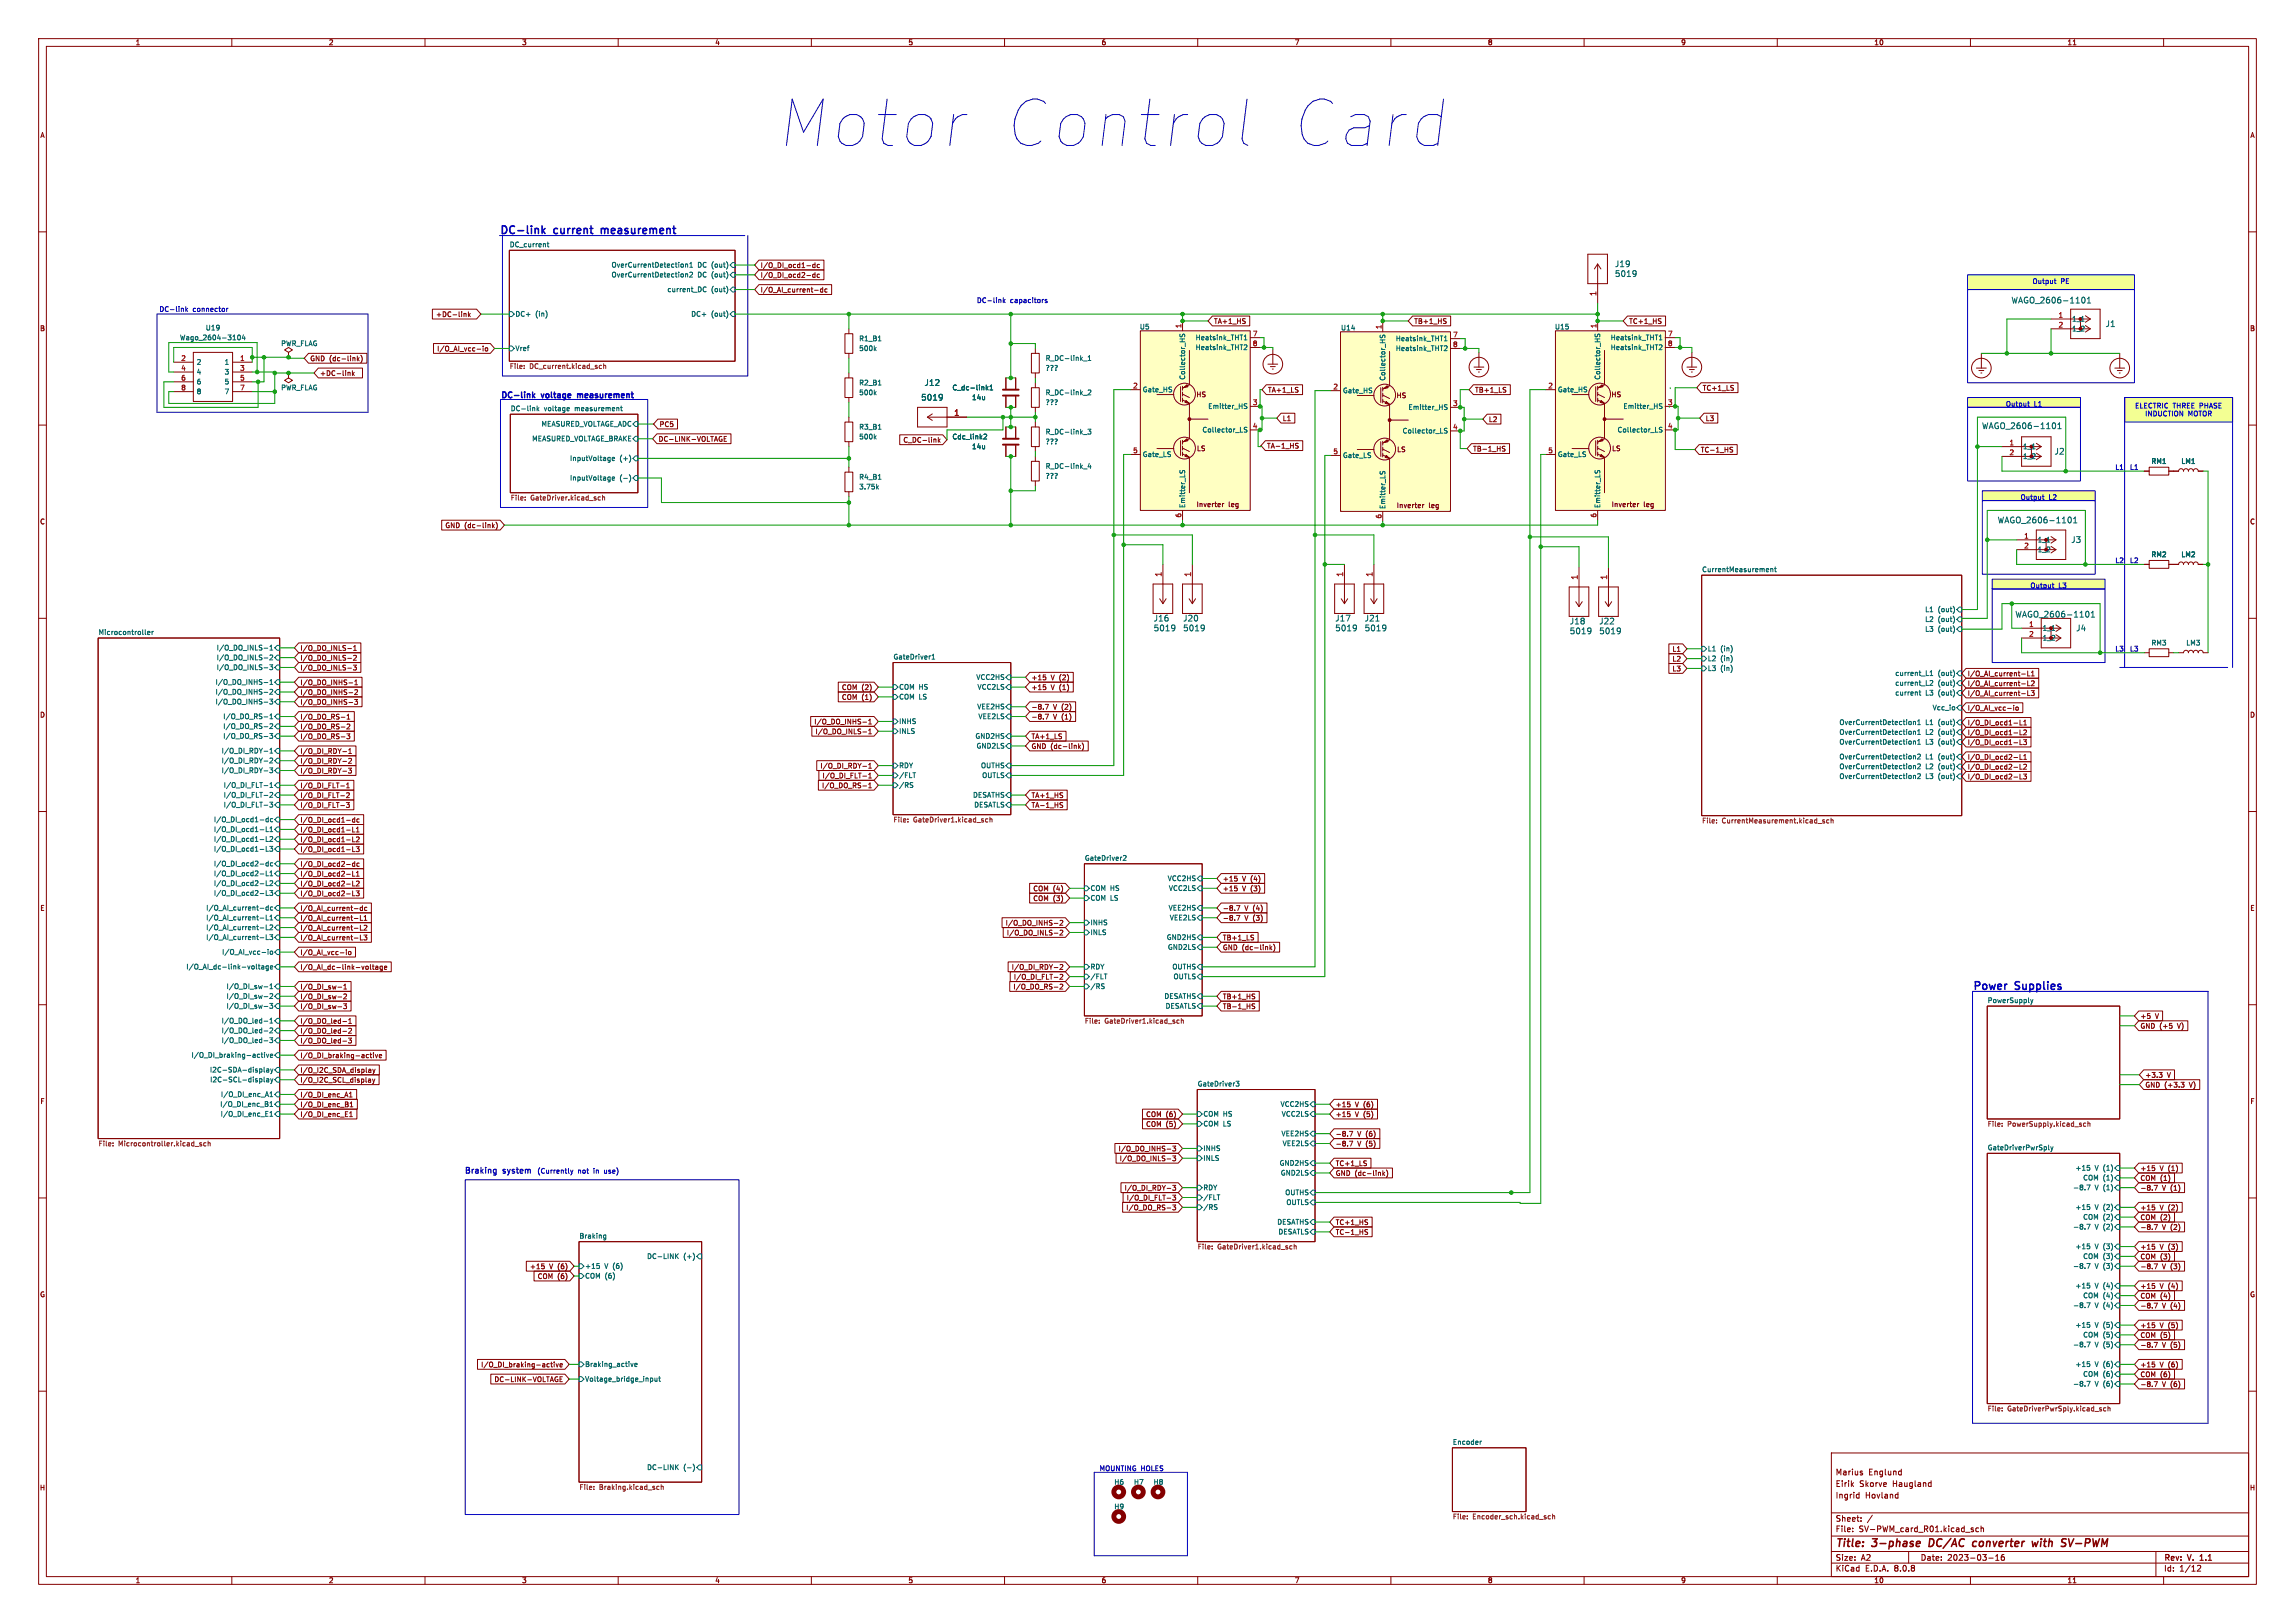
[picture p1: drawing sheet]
<svg xmlns="http://www.w3.org/2000/svg" width="594mm" height="420mm" viewBox="0 0 594 420" stroke-linecap="round" stroke-linejoin="round" font-family="sans-serif">
<defs><g id="words">
<g font-size="16.7" fill="#0000c2">
<text x="200.7" y="39.1">Motor</text>
<text x="257.6" y="39.1">Control</text>
<text x="329.9" y="39.1">Card</text>
</g>
<g font-size="2.8" fill="#0000c2">
<text x="129.3" y="60.7">DC-link</text>
<text x="143.5" y="60.7">current</text>
<text x="156.5" y="60.7">measurement</text>
<text x="510.5" y="256.3">Power</text>
<text x="521.7" y="256.3">Supplies</text>
</g>
<g font-size="2.8" fill="#840000">
<text x="475" y="400.9">Title:</text>
<text x="484.7" y="400.9">3-phase</text>
<text x="500.1" y="400.9">DC/AC</text>
<text x="512.3" y="400.9">converter</text>
<text x="528.5" y="400.9">with</text>
<text x="536.8" y="400.9">SV-PWM</text>
</g>
<g font-size="2.1" fill="#006464">
<text x="417.9" y="69.3">J19</text>
<text x="417.9" y="71.9">5019</text>
<text x="520.5" y="78.7">WAGO_2606-1101</text>
<text x="544.9" y="84.8">J1</text>
<text x="239.2" y="100.1">J12</text>
<text x="238.3" y="103.9">5019</text>
<text x="512.9" y="111.2">WAGO_2606-1101</text>
<text x="531.7" y="117.8">J2</text>
<text x="516.9" y="135.6">WAGO_2606-1101</text>
<text x="536" y="140.7">J3</text>
<text x="298.5" y="161">J16</text>
<text x="306.1" y="161">J20</text>
<text x="345.5" y="161">J17</text>
<text x="353.1" y="161">J21</text>
<text x="406.2" y="161.8">J18</text>
<text x="413.8" y="161.8">J22</text>
<text x="521.5" y="160">WAGO_2606-1101</text>
<text x="298.5" y="163.6">5019</text>
<text x="306.1" y="163.6">5019</text>
<text x="345.5" y="163.6">5019</text>
<text x="353.1" y="163.6">5019</text>
<text x="406.2" y="164.3">5019</text>
<text x="413.8" y="164.3">5019</text>
<text x="537.3" y="163.6">J4</text>
</g>
<g font-size="2.1" fill="#a90000">
<text x="413.3" y="76.7" transform="rotate(-90 413.3 76.7)">1</text>
<text x="246.9" y="107.7">1</text>
<text x="300.7" y="149.4" transform="rotate(-90 300.7 149.4)">1</text>
<text x="308.4" y="149.4" transform="rotate(-90 308.4 149.4)">1</text>
<text x="347.7" y="149.4" transform="rotate(-90 347.7 149.4)">1</text>
<text x="355.3" y="149.4" transform="rotate(-90 355.3 149.4)">1</text>
<text x="408.4" y="150.1" transform="rotate(-90 408.4 150.1)">1</text>
<text x="416.1" y="150.1" transform="rotate(-90 416.1 150.1)">1</text>
</g>
<g font-size="2.1" fill="#0000c2">
<text x="129.5" y="103.1">DC-link</text>
<text x="140.4" y="103.1">voltage</text>
<text x="150.5" y="103.1">measurement</text>
<text x="120.1" y="303.8">Braking</text>
<text x="130.3" y="303.8">system</text>
</g>
<g font-size="2.1" fill="#840000">
<text x="475" y="382">Marius</text>
<text x="483.6" y="382">Englund</text>
<text x="475" y="388">Ingrid</text>
<text x="475" y="385">Eirik</text>
<text x="481.2" y="385">Skorve</text>
<text x="482.7" y="388">Hovland</text>
<text x="489.9" y="385">Haugland</text>
<text x="475" y="394">Sheet:</text>
<text x="475" y="396.7">File:</text>
<text x="481.1" y="396.7">SV-PWM_card_R01.kicad_sch</text>
<text x="475" y="406.9">KiCad</text>
<text x="475" y="404.1">Size:</text>
<text x="481.7" y="404.1">A2</text>
<text x="482.7" y="406.9">E.D.A.</text>
<text x="490.3" y="406.9">8.0.8</text>
<text x="497" y="404.1">Date:</text>
<text x="504" y="404.1">2023-03-16</text>
<text x="560" y="404.3">Rev:</text>
<text x="560" y="406.9">Id:</text>
<text x="564.1" y="406.9">1/12</text>
<text x="566.4" y="404.3">V.</text>
<text x="570.1" y="404.3">1.1</text>
</g>
<g font-size="1.8" fill="#840000">
<text x="35" y="11.9">1</text>
<text x="85" y="11.9">2</text>
<text x="135" y="11.9">3</text>
<text x="185" y="11.9">4</text>
<text x="235" y="11.9">5</text>
<text x="285" y="11.9">6</text>
<text x="335" y="11.9">7</text>
<text x="385" y="11.9">8</text>
<text x="435" y="11.9">9</text>
<text x="485" y="11.9">10</text>
<text x="535" y="11.9">11</text>
<text x="10.3" y="35.9">A</text>
<text x="582.3" y="35.9">A</text>
<text x="196.8" y="69.5">I/O_DI_ocd1-dc</text>
<text x="196.8" y="72.1">I/O_DI_ocd2-dc</text>
<text x="196.8" y="75.9">I/O_AI_current-dc</text>
<text x="112.7" y="82.2">+DC-link</text>
<text x="10.3" y="85.9">B</text>
<text x="314.1" y="84">TA+1_HS</text>
<text x="365.9" y="84">TB+1_HS</text>
<text x="421.5" y="84">TC+1_HS</text>
<text x="582.3" y="85.9">B</text>
<text x="80.2" y="93.7">GND (dc-link)</text>
<text x="113" y="91.1">I/O_AI_vcc-io</text>
<text x="82.7" y="97.5">+DC-link</text>
<text x="328.1" y="101.8">TA+1_LS</text>
<text x="381.7" y="101.8">TB+1_LS</text>
<text x="440.6" y="101.3">TC+1_LS</text>
<text x="309.5" y="103">HS</text>
<text x="361.3" y="103.2">HS</text>
<text x="417" y="103">HS</text>
<text x="170.6" y="110.7">PC5</text>
<text x="331.9" y="109.2">L1</text>
<text x="385.2" y="109.4">L2</text>
<text x="441.4" y="109.2">L3</text>
<text x="170.3" y="114.5">DC-LINK-VOLTAGE</text>
<text x="233.7" y="114.7">C_DC-link</text>
<text x="309.7" y="117">LS</text>
<text x="327.8" y="116.3">TA-1_HS</text>
<text x="361.5" y="117.2">LS</text>
<text x="381.2" y="117">TB-1_HS</text>
<text x="417.1" y="117">LS</text>
<text x="440.1" y="117.3">TC-1_HS</text>
<text x="309.6" y="131.4">Inverter</text>
<text x="318" y="131.4">leg</text>
<text x="361.4" y="131.7">Inverter</text>
<text x="369.8" y="131.7">leg</text>
<text x="417" y="131.4">Inverter</text>
<text x="425.4" y="131.4">leg</text>
<text x="10.3" y="135.9">C</text>
<text x="115.1" y="136.8">GND (dc-link)</text>
<text x="582.3" y="135.9">C</text>
<text x="77.6" y="171.1">I/O_DO_INLS-2</text>
<text x="77.6" y="168.6">I/O_DO_INLS-1</text>
<text x="77.6" y="173.7">I/O_DO_INLS-3</text>
<text x="432.8" y="171.4">L2</text>
<text x="432.8" y="168.8">L1</text>
<text x="432.8" y="173.9">L3</text>
<text x="77.6" y="177.5">I/O_DO_INHS-1</text>
<text x="217.8" y="178.8">COM (2)</text>
<text x="266.9" y="176.2">+15</text>
<text x="266.9" y="178.8">+15</text>
<text x="272" y="176.2">V (2)</text>
<text x="272" y="178.8">V (1)</text>
<text x="509.2" y="177.7">I/O_AI_current-L2</text>
<text x="509.2" y="175.2">I/O_AI_current-L1</text>
<text x="10.3" y="185.9">D</text>
<text x="77.6" y="180">I/O_DO_INHS-2</text>
<text x="77.6" y="182.6">I/O_DO_INHS-3</text>
<text x="217.8" y="181.3">COM (1)</text>
<text x="266.9" y="183.8">-8.7</text>
<text x="272.6" y="183.8">V (2)</text>
<text x="509.2" y="180.3">I/O_AI_current-L3</text>
<text x="509.2" y="184.1">I/O_AI_vcc-io</text>
<text x="582.3" y="185.9">D</text>
<text x="77.6" y="191.5">I/O_DO_RS-3</text>
<text x="77.6" y="186.4">I/O_DO_RS-1</text>
<text x="77.6" y="188.9">I/O_DO_RS-2</text>
<text x="210.6" y="187.6">I/O_DO_INHS-1</text>
<text x="210.9" y="190.2">I/O_DO_INLS-1</text>
<text x="266.9" y="191.5">TA+1_LS</text>
<text x="266.9" y="186.4">-8.7</text>
<text x="272.6" y="186.4">V (1)</text>
<text x="509.2" y="190.4">I/O_DI_ocd1-L2</text>
<text x="509.2" y="187.9">I/O_DI_ocd1-L1</text>
<text x="77.6" y="195.3">I/O_DI_RDY-1</text>
<text x="77.6" y="197.8">I/O_DI_RDY-2</text>
<text x="266.9" y="194">GND (dc-link)</text>
<text x="509.2" y="193">I/O_DI_ocd1-L3</text>
<text x="509.2" y="196.8">I/O_DI_ocd2-L1</text>
<text x="77.6" y="200.3">I/O_DI_RDY-3</text>
<text x="212.2" y="199.1">I/O_DI_RDY-1</text>
<text x="212.8" y="201.6">I/O_DI_FLT-1</text>
<text x="509.2" y="201.9">I/O_DI_ocd2-L3</text>
<text x="509.2" y="199.3">I/O_DI_ocd2-L2</text>
<text x="77.6" y="209.2">I/O_DI_FLT-3</text>
<text x="77.6" y="204.2">I/O_DI_FLT-1</text>
<text x="77.6" y="206.7">I/O_DI_FLT-2</text>
<text x="212.6" y="204.2">I/O_DO_RS-1</text>
<text x="266.9" y="206.7">TA+1_HS</text>
<text x="266.9" y="209.2">TA-1_HS</text>
<text x="77.6" y="215.6">I/O_DI_ocd1-L1</text>
<text x="77.6" y="213">I/O_DI_ocd1-dc</text>
<text x="77.6" y="218.1">I/O_DI_ocd1-L2</text>
<text x="77.6" y="220.7">I/O_DI_ocd1-L3</text>
<text x="77.6" y="227">I/O_DI_ocd2-L1</text>
<text x="77.6" y="224.5">I/O_DI_ocd2-dc</text>
<text x="77.6" y="229.6">I/O_DI_ocd2-L2</text>
<text x="77.6" y="232.1">I/O_DI_ocd2-L3</text>
<text x="267.3" y="233.4">COM (3)</text>
<text x="267.3" y="230.8">COM (4)</text>
<text x="316.4" y="230.8">+15</text>
<text x="316.4" y="228.3">+15</text>
<text x="321.6" y="230.8">V (3)</text>
<text x="321.6" y="228.3">V (4)</text>
<text x="10.3" y="235.9">E</text>
<text x="77.6" y="238.4">I/O_AI_current-L1</text>
<text x="77.6" y="235.9">I/O_AI_current-dc</text>
<text x="260.2" y="239.7">I/O_DO_INHS-2</text>
<text x="316.4" y="235.9">-8.7</text>
<text x="316.4" y="238.4">-8.7</text>
<text x="322.2" y="235.9">V (4)</text>
<text x="322.2" y="238.4">V (3)</text>
<text x="582.3" y="235.9">E</text>
<text x="77.6" y="243.5">I/O_AI_current-L3</text>
<text x="77.6" y="241">I/O_AI_current-L2</text>
<text x="260.5" y="242.3">I/O_DO_INLS-2</text>
<text x="316.4" y="243.5">TB+1_LS</text>
<text x="77.6" y="247.3">I/O_AI_vcc-io</text>
<text x="77.6" y="251.1">I/O_AI_dc-link-voltage</text>
<text x="261.7" y="251.1">I/O_DI_RDY-2</text>
<text x="316.4" y="246.1">GND (dc-link)</text>
<text x="77.6" y="256.2">I/O_DI_sw-1</text>
<text x="262.2" y="256.2">I/O_DO_RS-2</text>
<text x="262.3" y="253.7">I/O_DI_FLT-2</text>
<text x="77.6" y="261.3">I/O_DI_sw-3</text>
<text x="77.6" y="258.8">I/O_DI_sw-2</text>
<text x="316.4" y="258.8">TB+1_HS</text>
<text x="316.4" y="261.3">TB-1_HS</text>
<text x="553.9" y="263.8">+5</text>
<text x="557.8" y="263.8">V</text>
<text x="77.6" y="267.7">I/O_DO_led-2</text>
<text x="77.6" y="265.1">I/O_DO_led-1</text>
<text x="553.9" y="266.4">GND (+5</text>
<text x="563.7" y="266.4">V)</text>
<text x="77.6" y="274">I/O_DI_braking-active</text>
<text x="77.6" y="270.2">I/O_DO_led-3</text>
<text x="77.6" y="280.4">I/O_I2C_SCL_display</text>
<text x="77.6" y="277.8">I/O_I2C_SDA_display</text>
<text x="555.1" y="279.1">+3.3</text>
<text x="555.1" y="281.6">GND (+3.3</text>
<text x="560.9" y="279.1">V</text>
<text x="566.8" y="281.6">V)</text>
<text x="10.3" y="285.9">F</text>
<text x="77.6" y="284.2">I/O_DI_enc_A1</text>
<text x="77.6" y="286.7">I/O_DI_enc_B1</text>
<text x="345.6" y="286.7">+15</text>
<text x="350.8" y="286.7">V (6)</text>
<text x="582.3" y="285.9">F</text>
<text x="77.6" y="289.2">I/O_DI_enc_E1</text>
<text x="296.5" y="291.8">COM (5)</text>
<text x="296.5" y="289.2">COM (6)</text>
<text x="345.6" y="289.2">+15</text>
<text x="350.8" y="289.2">V (5)</text>
<text x="289.4" y="298.1">I/O_DO_INHS-3</text>
<text x="345.6" y="294.3">-8.7</text>
<text x="345.6" y="296.9">-8.7</text>
<text x="351.4" y="294.3">V (6)</text>
<text x="351.4" y="296.9">V (5)</text>
<text x="289.7" y="300.7">I/O_DO_INLS-3</text>
<text x="345.6" y="301.9">TC+1_LS</text>
<text x="345.6" y="304.5">GND (dc-link)</text>
<text x="553.9" y="305.8">COM (1)</text>
<text x="553.9" y="303.2">+15</text>
<text x="559" y="303.2">V (1)</text>
<text x="291" y="308.3">I/O_DI_RDY-3</text>
<text x="291.5" y="310.8">I/O_DI_FLT-3</text>
<text x="553.9" y="308.3">-8.7</text>
<text x="559.6" y="308.3">V (1)</text>
<text x="291.4" y="313.4">I/O_DO_RS-3</text>
<text x="345.6" y="317.2">TC+1_HS</text>
<text x="553.9" y="315.9">COM (2)</text>
<text x="553.9" y="313.4">+15</text>
<text x="559" y="313.4">V (2)</text>
<text x="345.6" y="319.7">TC-1_HS</text>
<text x="553.9" y="318.5">-8.7</text>
<text x="553.9" y="323.5">+15</text>
<text x="559" y="323.5">V (3)</text>
<text x="559.6" y="318.5">V (2)</text>
<text x="137" y="328.6">+15</text>
<text x="142.2" y="328.6">V (6)</text>
<text x="553.9" y="328.6">-8.7</text>
<text x="553.9" y="326.1">COM (3)</text>
<text x="559.6" y="328.6">V (3)</text>
<text x="10.3" y="335.9">G</text>
<text x="139" y="331.2">COM (6)</text>
<text x="553.9" y="333.7">+15</text>
<text x="559" y="333.7">V (4)</text>
<text x="582.3" y="335.9">G</text>
<text x="553.9" y="336.2">COM (4)</text>
<text x="553.9" y="338.8">-8.7</text>
<text x="559.6" y="338.8">V (4)</text>
<text x="553.9" y="343.9">+15</text>
<text x="553.9" y="346.4">COM (5)</text>
<text x="559" y="343.9">V (5)</text>
<text x="553.9" y="348.9">-8.7</text>
<text x="559.6" y="348.9">V (5)</text>
<text x="124.4" y="354">I/O_DI_braking-active</text>
<text x="127.8" y="357.8">DC-LINK-VOLTAGE</text>
<text x="553.9" y="359.1">-8.7</text>
<text x="553.9" y="354">+15</text>
<text x="553.9" y="356.6">COM (6)</text>
<text x="559" y="354">V (6)</text>
<text x="559.6" y="359.1">V (6)</text>
<text x="10.2" y="385.9">H</text>
<text x="582.2" y="385.9">H</text>
<text x="35" y="409.9">1</text>
<text x="85" y="409.9">2</text>
<text x="135" y="409.9">3</text>
<text x="185" y="409.9">4</text>
<text x="235" y="409.9">5</text>
<text x="285" y="409.9">6</text>
<text x="335" y="409.9">7</text>
<text x="385" y="409.9">8</text>
<text x="435" y="409.9">9</text>
<text x="485" y="409.9">10</text>
<text x="535" y="409.9">11</text>
</g>
<g font-size="1.8" fill="#006464">
<text x="131.8" y="64.1">DC_current</text>
<text x="158.2" y="72">OverCurrentDetection2</text>
<text x="158.2" y="69.4">OverCurrentDetection1</text>
<text x="180.6" y="72">DC (out)</text>
<text x="180.6" y="69.4">DC (out)</text>
<text x="172.6" y="75.8">current_DC</text>
<text x="184.1" y="75.8">(out)</text>
<text x="133.3" y="82.1">DC+</text>
<text x="138.6" y="82.1">(in)</text>
<text x="178.8" y="82.1">DC+</text>
<text x="184.1" y="82.1">(out)</text>
<text x="536.2" y="83.4">1_1</text>
<text x="46.5" y="88.2">Wago_2604-3104</text>
<text x="53.1" y="85.7">U19</text>
<text x="72.7" y="89.8">PWR_FLAG</text>
<text x="222.3" y="88.5">R1_B1</text>
<text x="294.9" y="85.4">U5</text>
<text x="309.3" y="88.2">Heatsink_THT1</text>
<text x="347" y="85.7">U14</text>
<text x="361.2" y="88.5">Heatsink_THT1</text>
<text x="402.3" y="85.4">U15</text>
<text x="416.8" y="88.2">Heatsink_THT1</text>
<text x="536.2" y="86">1_2</text>
<text x="50.8" y="94.6">2</text>
<text x="58" y="94.6">1</text>
<text x="133.3" y="91">Vref</text>
<text x="222.3" y="91">500k</text>
<text x="270.5" y="93.6">R_DC-link_1</text>
<text x="309.3" y="90.8">Heatsink_THT2</text>
<text x="361.2" y="91">Heatsink_THT2</text>
<text x="416.8" y="90.8">Heatsink_THT2</text>
<text x="50.8" y="97.1">4</text>
<text x="50.8" y="99.7">6</text>
<text x="58" y="97.1">3</text>
<text x="58" y="99.7">5</text>
<text x="72.7" y="101.2">PWR_FLAG</text>
<text x="222.3" y="99.9">R2_B1</text>
<text x="246.4" y="101.2">C_dc-link1</text>
<text x="270.5" y="96.1">???</text>
<text x="295.7" y="101.7">Gate_HS</text>
<text x="306.9" y="98.4" transform="rotate(-90 306.9 98.4)">Collector_HS</text>
<text x="347.5" y="102">Gate_HS</text>
<text x="358.7" y="98.7" transform="rotate(-90 358.7 98.7)">Collector_HS</text>
<text x="403.1" y="101.7">Gate_HS</text>
<text x="414.4" y="98.4" transform="rotate(-90 414.4 98.4)">Collector_HS</text>
<text x="50.8" y="102.2">8</text>
<text x="58" y="102.2">7</text>
<text x="132.1" y="106.5">DC-link</text>
<text x="140.8" y="106.5">voltage</text>
<text x="148.9" y="106.5">measurement</text>
<text x="222.3" y="102.5">500k</text>
<text x="251.5" y="103.7">14u</text>
<text x="270.5" y="102.5">R_DC-link_2</text>
<text x="270.5" y="105">???</text>
<text x="312.6" y="106">Emitter_HS</text>
<text x="364.4" y="106.3">Emitter_HS</text>
<text x="420" y="106">Emitter_HS</text>
<text x="140" y="110.6">MEASURED_VOLTAGE_ADC</text>
<text x="222.3" y="111.4">R3_B1</text>
<text x="222.3" y="113.9">500k</text>
<text x="246.4" y="113.9">Cdc_link2</text>
<text x="270.5" y="112.6">R_DC-link_3</text>
<text x="311.1" y="112.1">Collector_LS</text>
<text x="362.9" y="112.4">Collector_LS</text>
<text x="418.5" y="112.1">Collector_LS</text>
<text x="137.6" y="114.4">MEASURED_VOLTAGE_BRAKE</text>
<text x="147.4" y="119.5">InputVoltage</text>
<text x="160.4" y="119.5">(+)</text>
<text x="251.5" y="116.4">14u</text>
<text x="270.5" y="115.2">???</text>
<text x="295.7" y="118.5">Gate_LS</text>
<text x="347.5" y="118.7">Gate_LS</text>
<text x="403.1" y="118.5">Gate_LS</text>
<text x="523.5" y="116.4">1_1</text>
<text x="523.5" y="119">1_2</text>
<text x="147.4" y="124.6">InputVoltage</text>
<text x="160.4" y="124.6">(-)</text>
<text x="222.3" y="124.3">R4_B1</text>
<text x="270.5" y="121.5">R_DC-link_4</text>
<text x="270.5" y="124.1">???</text>
<text x="556.7" y="120.2">RM1</text>
<text x="564.5" y="120.2">LM1</text>
<text x="222.3" y="126.8">3.75k</text>
<text x="306.9" y="131.6" transform="rotate(-90 306.9 131.6)">Emitter_LS</text>
<text x="358.7" y="131.8" transform="rotate(-90 358.7 131.8)">Emitter_LS</text>
<text x="414.4" y="131.6" transform="rotate(-90 414.4 131.6)">Emitter_LS</text>
<text x="527.3" y="140.6">1_1</text>
<text x="527.3" y="143.1">1_2</text>
<text x="440.4" y="148.1">CurrentMeasurement</text>
<text x="556.7" y="144.4">RM2</text>
<text x="564.5" y="144.4">LM2</text>
<text x="498.2" y="158.6">L1</text>
<text x="498.2" y="161.1">L2</text>
<text x="501.6" y="158.6">(out)</text>
<text x="501.6" y="161.1">(out)</text>
<text x="25.4" y="164.4">Microcontroller</text>
<text x="498.2" y="163.7">L3</text>
<text x="501.6" y="163.7">(out)</text>
<text x="528.6" y="163.4">1_1</text>
<text x="528.6" y="166">1_2</text>
<text x="556.7" y="167.2">RM3</text>
<text x="565.7" y="167.2">LM3</text>
<text x="56" y="171">I/O_DO_INLS-2</text>
<text x="56" y="168.5">I/O_DO_INLS-1</text>
<text x="56" y="173.6">I/O_DO_INLS-3</text>
<text x="231.1" y="170.7">GateDriver1</text>
<text x="441.9" y="171.3">L2</text>
<text x="441.9" y="168.8">L1</text>
<text x="441.9" y="173.8">L3</text>
<text x="445.3" y="171.3">(in)</text>
<text x="445.3" y="168.8">(in)</text>
<text x="445.3" y="173.8">(in)</text>
<text x="55.7" y="179.9">I/O_DO_INHS-2</text>
<text x="55.7" y="177.4">I/O_DO_INHS-1</text>
<text x="232.6" y="178.7">COM HS</text>
<text x="252.6" y="176.1">VCC2HS</text>
<text x="252.9" y="178.7">VCC2LS</text>
<text x="490.4" y="177.6">current_L2</text>
<text x="490.4" y="175.1">current_L1</text>
<text x="501.6" y="177.6">(out)</text>
<text x="501.6" y="175.1">(out)</text>
<text x="55.7" y="182.5">I/O_DO_INHS-3</text>
<text x="232.6" y="181.2">COM LS</text>
<text x="252.8" y="183.7">VEE2HS</text>
<text x="490.4" y="180.2">current</text>
<text x="498.4" y="180.2">L3</text>
<text x="500.1" y="184">Vcc_io</text>
<text x="501.8" y="180.2">(out)</text>
<text x="57.7" y="191.4">I/O_DO_RS-3</text>
<text x="57.7" y="186.3">I/O_DO_RS-1</text>
<text x="57.7" y="188.8">I/O_DO_RS-2</text>
<text x="232.6" y="190.1">INLS</text>
<text x="232.6" y="187.6">INHS</text>
<text x="252.3" y="191.4">GND2HS</text>
<text x="253.1" y="186.3">VEE2LS</text>
<text x="476" y="190.3">OverCurrentDetection1</text>
<text x="476" y="187.8">OverCurrentDetection1</text>
<text x="498.4" y="190.3">L2</text>
<text x="498.4" y="187.8">L1</text>
<text x="501.8" y="190.3">(out)</text>
<text x="501.8" y="187.8">(out)</text>
<text x="57.2" y="197.7">I/O_DI_RDY-2</text>
<text x="57.2" y="195.2">I/O_DI_RDY-1</text>
<text x="252.6" y="193.9">GND2LS</text>
<text x="476" y="192.9">OverCurrentDetection1</text>
<text x="476" y="196.7">OverCurrentDetection2</text>
<text x="498.4" y="192.9">L3</text>
<text x="498.4" y="196.7">L1</text>
<text x="501.8" y="192.9">(out)</text>
<text x="501.8" y="196.7">(out)</text>
<text x="57.2" y="200.3">I/O_DI_RDY-3</text>
<text x="232.6" y="201.5">/FLT</text>
<text x="232.6" y="199">RDY</text>
<text x="253.8" y="199">OUTHS</text>
<text x="254.1" y="201.5">OUTLS</text>
<text x="476" y="201.8">OverCurrentDetection2</text>
<text x="476" y="199.2">OverCurrentDetection2</text>
<text x="498.4" y="201.8">L3</text>
<text x="498.4" y="199.2">L2</text>
<text x="501.8" y="201.8">(out)</text>
<text x="501.8" y="199.2">(out)</text>
<text x="57.8" y="204.1">I/O_DI_FLT-1</text>
<text x="57.8" y="206.6">I/O_DI_FLT-2</text>
<text x="57.8" y="209.1">I/O_DI_FLT-3</text>
<text x="232.6" y="204.1">/RS</text>
<text x="251.7" y="206.6">DESATHS</text>
<text x="252" y="209.1">DESATLS</text>
<text x="55.2" y="213">I/O_DI_ocd1-dc</text>
<text x="55.2" y="215.5">I/O_DI_ocd1-L1</text>
<text x="55.2" y="218">I/O_DI_ocd1-L2</text>
<text x="55.2" y="220.6">I/O_DI_ocd1-L3</text>
<text x="55.2" y="224.4">I/O_DI_ocd2-dc</text>
<text x="55.2" y="226.9">I/O_DI_ocd2-L1</text>
<text x="280.7" y="222.8">GateDriver2</text>
<text x="55.2" y="232">I/O_DI_ocd2-L3</text>
<text x="55.2" y="229.5">I/O_DI_ocd2-L2</text>
<text x="282.1" y="233.3">COM LS</text>
<text x="282.1" y="230.7">COM HS</text>
<text x="302.1" y="228.2">VCC2HS</text>
<text x="302.4" y="230.7">VCC2LS</text>
<text x="53.2" y="235.8">I/O_AI_current-dc</text>
<text x="53.2" y="238.4">I/O_AI_current-L1</text>
<text x="282.1" y="239.6">INHS</text>
<text x="302.4" y="235.8">VEE2HS</text>
<text x="302.7" y="238.4">VEE2LS</text>
<text x="53.2" y="240.9">I/O_AI_current-L2</text>
<text x="53.2" y="243.4">I/O_AI_current-L3</text>
<text x="282.1" y="242.2">INLS</text>
<text x="301.9" y="243.4">GND2HS</text>
<text x="302.2" y="246">GND2LS</text>
<text x="48.1" y="251.1">I/O_AI_dc-link-voltage</text>
<text x="57.4" y="247.2">I/O_AI_vcc-io</text>
<text x="282.1" y="251.1">RDY</text>
<text x="303.3" y="251.1">OUTHS</text>
<text x="58.5" y="256.1">I/O_DI_sw-1</text>
<text x="282.1" y="256.1">/RS</text>
<text x="282.1" y="253.6">/FLT</text>
<text x="303.6" y="253.6">OUTLS</text>
<text x="58.5" y="258.7">I/O_DI_sw-2</text>
<text x="58.5" y="261.2">I/O_DI_sw-3</text>
<text x="301.3" y="258.7">DESATHS</text>
<text x="301.6" y="261.2">DESATLS</text>
<text x="514.3" y="259.6">PowerSupply</text>
<text x="57.2" y="267.6">I/O_DO_led-2</text>
<text x="57.2" y="265">I/O_DO_led-1</text>
<text x="49.4" y="273.9">I/O_DI_braking-active</text>
<text x="57.2" y="270.1">I/O_DO_led-3</text>
<text x="54.2" y="277.7">I2C-SDA-display</text>
<text x="54.3" y="280.3">I2C-SCL-display</text>
<text x="309.9" y="281.2">GateDriver3</text>
<text x="56.9" y="286.6">I/O_DI_enc_B1</text>
<text x="57.1" y="284.1">I/O_DI_enc_A1</text>
<text x="331.3" y="286.6">VCC2HS</text>
<text x="57" y="289.2">I/O_DI_enc_E1</text>
<text x="311.3" y="291.7">COM LS</text>
<text x="311.3" y="289.2">COM HS</text>
<text x="331.6" y="289.2">VCC2LS</text>
<text x="311.3" y="298">INHS</text>
<text x="331.6" y="294.2">VEE2HS</text>
<text x="331.9" y="296.8">VEE2LS</text>
<text x="514.3" y="297.7">GateDriverPwrSply</text>
<text x="311.3" y="300.6">INLS</text>
<text x="331.1" y="301.9">GND2HS</text>
<text x="331.4" y="304.4">GND2LS</text>
<text x="537.1" y="303.1">+15</text>
<text x="539.1" y="305.7">COM (1)</text>
<text x="542.2" y="303.1">V (1)</text>
<text x="311.3" y="310.7">/FLT</text>
<text x="311.3" y="308.2">RDY</text>
<text x="332.5" y="309.5">OUTHS</text>
<text x="536.5" y="308.2">-8.7</text>
<text x="542.2" y="308.2">V (1)</text>
<text x="311.3" y="313.3">/RS</text>
<text x="330.5" y="317.1">DESATHS</text>
<text x="332.8" y="312">OUTLS</text>
<text x="537.1" y="313.3">+15</text>
<text x="539.1" y="315.8">COM (2)</text>
<text x="542.2" y="313.3">V (2)</text>
<text x="149.9" y="320.6">Braking</text>
<text x="330.8" y="319.6">DESATLS</text>
<text x="536.5" y="318.4">-8.7</text>
<text x="537.1" y="323.4">+15</text>
<text x="542.2" y="318.4">V (2)</text>
<text x="542.2" y="323.4">V (3)</text>
<text x="151.3" y="328.5">+15</text>
<text x="156.5" y="328.5">V (6)</text>
<text x="167.4" y="326">DC-LINK</text>
<text x="176.9" y="326">(+)</text>
<text x="536.5" y="328.5">-8.7</text>
<text x="539.1" y="326">COM (3)</text>
<text x="542.2" y="328.5">V (3)</text>
<text x="151.3" y="331.1">COM (6)</text>
<text x="537.1" y="333.6">+15</text>
<text x="542.2" y="333.6">V (4)</text>
<text x="536.5" y="338.7">-8.7</text>
<text x="539.1" y="336.1">COM (4)</text>
<text x="542.2" y="338.7">V (4)</text>
<text x="537.1" y="343.8">+15</text>
<text x="539.1" y="346.3">COM (5)</text>
<text x="542.2" y="343.8">V (5)</text>
<text x="151.3" y="353.9">Braking_active</text>
<text x="536.5" y="348.8">-8.7</text>
<text x="537.1" y="353.9">+15</text>
<text x="542.2" y="348.8">V (5)</text>
<text x="542.2" y="353.9">V (6)</text>
<text x="151.3" y="357.7">Voltage_bridge_input</text>
<text x="536.5" y="359">-8.7</text>
<text x="539.1" y="356.5">COM (6)</text>
<text x="542.2" y="359">V (6)</text>
<text x="375.9" y="373.9">Encoder</text>
<text x="167.4" y="380.6">DC-LINK</text>
<text x="176.9" y="380.6">(-)</text>
<text x="288.3" y="384.4">H6</text>
<text x="293.4" y="384.4">H7</text>
<text x="298.5" y="384.4">H8</text>
<text x="288.3" y="390.8">H9</text>
</g>
<g font-size="1.8" fill="#0000c2">
<text x="525.8" y="74.1">Output</text>
<text x="533.5" y="74.1">PE</text>
<text x="41.1" y="80.8">DC-link</text>
<text x="49.9" y="80.8">connector</text>
<text x="252.7" y="78.5">DC-link</text>
<text x="261.5" y="78.5">capacitors</text>
<text x="519.1" y="105.5">Output</text>
<text x="526.5" y="105.5">L1</text>
<text x="552.5" y="105.9">ELECTRIC THREE PHASE</text>
<text x="555.1" y="107.9">INDUCTION</text>
<text x="566.3" y="107.9">MOTOR</text>
<text x="547.4" y="121.7">L1</text>
<text x="551.2" y="121.7">L1</text>
<text x="522.9" y="129.7">Output</text>
<text x="530.3" y="129.7">L2</text>
<text x="547.4" y="145.8">L2</text>
<text x="551.2" y="145.8">L2</text>
<text x="525.4" y="152.5">Output</text>
<text x="532.8" y="152.5">L3</text>
<text x="547.4" y="168.7">L3</text>
<text x="551.2" y="168.7">L3</text>
<text x="138.9" y="303.8">(Currently</text>
<text x="149.5" y="303.8">not</text>
<text x="153.7" y="303.8">in</text>
<text x="156.7" y="303.8">use)</text>
<text x="284.5" y="380.8">MOUNTING HOLES</text>
</g>
<g font-size="1.8" fill="#a90000">
<text x="532.7" y="82.3">1</text>
<text x="305.8" y="85" transform="rotate(-90 305.8 85)">1</text>
<text x="324.2" y="87.1">7</text>
<text x="324.2" y="89.7">8</text>
<text x="357.6" y="85.3" transform="rotate(-90 357.6 85.3)">1</text>
<text x="376" y="87.4">7</text>
<text x="376" y="89.9">8</text>
<text x="413.3" y="85" transform="rotate(-90 413.3 85)">1</text>
<text x="431.6" y="87.1">7</text>
<text x="431.6" y="89.7">8</text>
<text x="532.7" y="84.8">2</text>
<text x="46.8" y="93.5">2</text>
<text x="62" y="93.5">1</text>
<text x="46.8" y="96">4</text>
<text x="46.8" y="98.6">6</text>
<text x="46.8" y="101.1">8</text>
<text x="62" y="96">3</text>
<text x="62" y="98.6">5</text>
<text x="62" y="101.1">7</text>
<text x="293.2" y="100.6">2</text>
<text x="345" y="100.8">2</text>
<text x="400.6" y="100.6">2</text>
<text x="324.2" y="104.9">3</text>
<text x="376" y="105.2">3</text>
<text x="324.2" y="111">4</text>
<text x="376" y="111.3">4</text>
<text x="431.6" y="111">4</text>
<text x="293.2" y="117.3">5</text>
<text x="345" y="117.6">5</text>
<text x="400.6" y="117.3">5</text>
<text x="520" y="115.3">1</text>
<text x="520" y="117.9">2</text>
<text x="305.8" y="134.1" transform="rotate(-90 305.8 134.1)">6</text>
<text x="357.6" y="134.3" transform="rotate(-90 357.6 134.3)">6</text>
<text x="413.3" y="134.1" transform="rotate(-90 413.3 134.1)">6</text>
<text x="523.8" y="139.4">1</text>
<text x="523.8" y="142">2</text>
<text x="525.1" y="162.3">1</text>
<text x="525.1" y="164.8">2</text>
</g>
<g font-size="1.8" fill="#725600">
<text x="131.8" y="95.8">File:</text>
<text x="137" y="95.8">DC_current.kicad_sch</text>
<text x="132.1" y="129.8">File:</text>
<text x="137.3" y="129.8">GateDriver.kicad_sch</text>
<text x="231.1" y="213.1">File:</text>
<text x="236.4" y="213.1">GateDriver1.kicad_sch</text>
<text x="440.4" y="213.4">File:</text>
<text x="445.7" y="213.4">CurrentMeasurement.kicad_sch</text>
<text x="280.7" y="265.2">File:</text>
<text x="285.9" y="265.2">GateDriver1.kicad_sch</text>
<text x="514.3" y="291.9">File:</text>
<text x="519.6" y="291.9">PowerSupply.kicad_sch</text>
<text x="25.4" y="297">File:</text>
<text x="30.6" y="297">Microcontroller.kicad_sch</text>
<text x="309.9" y="323.6">File:</text>
<text x="315.1" y="323.6">GateDriver1.kicad_sch</text>
<text x="514.3" y="365.5">File:</text>
<text x="519.6" y="365.5">GateDriverPwrSply.kicad_sch</text>
<text x="149.9" y="385.9">File:</text>
<text x="155.1" y="385.9">Braking.kicad_sch</text>
<text x="375.9" y="393.5">File:</text>
<text x="381.1" y="393.5">Encoder_sch.kicad_sch</text>
</g>
<text font-size="1.8" fill="#009600" x="431.6" y="104.9">3</text>
</g></defs>
<g fill="none" stroke="#840000" stroke-width=".26">
<path d="M10 10h574v400h-574zM12 12h570v396h-570zM60 10v2M110 10v2M160 10v2M210 10v2M260 10v2M310 10v2M360 10v2M410 10v2M460 10v2M510 10v2"/>
<path d="M536.6 11.6h.7M560 10v2M10 60h2M131.8 64.8h58.4v28.7h-58.4zM582 60h2M10 110h2M132.1 107.2h33v20.3h-33zM582 110h2M440.4 148.8h67.3v62.3h-67.3zM10 160h2M25.4 165.1h47v129.5h-47zM231.1 171.5h30.5v39.3h-30.5z"/>
<path d="M582 160h2M10 210h2M582 210h2M280.7 223.5h30.4v39.4h-30.4zM10 260h2M514.3 260.4h34.3v29.2h-34.3zM582 260h2M309.9 281.9h30.5v39.4h-30.5zM514.3 298.5h34.3v64.7h-34.3zM10 310h2M582 310h2M149.9 321.3h31.7v62.2h-31.7z"/>
<path d="M10 360h2M375.9 374.7h19.1v16.5h-19.1zM474 376h108v32h-108zM582 360h2M474 397.5h108M474 391.5h108M479.5 396.2v.2M479.5 395.4v.2M480.7 386.7h.5M481.2 386.2v1.5M481.2 387.6l-.5 .1M481.7 393.5v.2"/>
<path d="M481.7 392.7v.2M481.9 381.2l.2 .2-.2 .3M481.9 380.7h.1M484.6 392.1l-1.3 1.9M490.8 386.7h.4M491.2 387.6l-.4 .1M491.2 386.2v1.5M491.7 380.7h.4M492.1 380.2v1.5M492.1 381.6l-.4 .1M499.4 383.7h.4M499.8 383.2v1.5"/>
<path d="M499.8 384.6l-.4 .1M510.2 395.8l.6 .3-.1 .2-.4 .1M510.2 395.4h.5M512.1 395.4h-.4l-.3 .3 .1 .6h.6M512.7 395.5l.6-.1 .1 1M512.7 394.9v1.5M60 408v2M110 408v2M160 408v2M210 408v2M260 408v2M310 408v2"/>
<path d="M360 408v2M410 408v2M460 408v2M474 404.5h108M474 401.5h108M494 401.5v3M510 408v2M514.7 403.2h1.2M516.5 403.8h.9M516.5 402.7l.5-.4v1.5M518.7 402.3h-.5l-.2 .3v.9l.2 .3 .5-.2v-.7l-.5-.1-.2 .3M536.6 409.6h.7"/>
<path d="M558 401.5v6.5M560 408v2M568.7 405.2l.6-.1 .3 .4-.9 1.1h.9"/>
</g>
<path d="M569.4 403.8h.9M569.6 402.6l-.2 .1" fill="none" stroke="#840000" stroke-width=".3"/>
<path d="M496.2 399l.6-.1 .2 .4-1 .2M499.5 398.2l-.2 2h.4M511.6 399h-.8l-.3 .8 .4 .4 .6-.1M527.5 398.9l-.5 1.3-.3-1-.5 1M535.4 398.2l.4 2 .9-2M496.8 400.1l-.6 .1" fill="none" stroke="#840000" stroke-width=".4"/>
<g fill="#f3ff93">
<path d="M509.3 102.9h29.2v2.5h-29.2z"/>
<path d="M513.1 127h29.2v2.5h-29.2z"/>
<path d="M509.3 71.1h43.1v3.8h-43.1z"/>
<path d="M515.6 149.9h29.2v2.5h-29.2z"/>
<path d="M549.9 102.9h27.9v6.3h-27.9z"/>
</g>
<g fill="none" stroke="#840000" stroke-width=".26">
<path d="M131.8 64.8h58.4v28.7h-58.4zM436.6 95h2.6M437.3 95.6h1.2M437.8 96.3h.2M437.9 91.2v3.8M132.1 107.2h33v20.3h-33zM267 119.4h2v5.1h-2zM267 110.5h2v5.1h-2zM268 109.2v1.3M268 115.6v1.2M268 118.1v1.3M268 124.5v1.2"/>
<path d="M406.1 151.9h5.1v7.6h-5.1zM407.8 155.7l.9 1.3M408.7 146.8v10.2M409.5 155.7l-.8 1.3M440.4 148.8h67.3v62.3h-67.3zM25.4 165.1h47v129.5h-47zM231.1 171.5h30.5v39.3h-30.5zM555 168.9h1.3M556.3 167.9h5v2h-5zM561.3 168.9h1.3M280.7 223.5h30.4v39.4h-30.4zM514.3 260.4h34.3v29.2h-34.3z"/>
<path d="M309.9 281.9h30.5v39.4h-30.5zM514.3 298.5h34.3v64.7h-34.3zM149.9 321.3h31.7v62.2h-31.7zM375.9 374.7h19.1v16.5h-19.1z"/>
<circle cx="437.9" cy="95" r="2.54"/>
</g>
<g fill="none" stroke="#006464" stroke-width=".26">
<path d="M141.6 63h.5M141.8 62.6v1.1l.3 .2M176.5 68.3l.4 .3-.1 .4-.3 .2M176.8 71v.6M177.4 68.3v.9M177.4 70.9v.8M177.4 71l.5-.1 .1 .8M177.4 68.4h.5l.1 .8M178.5 70.6l.5-.2 .3 .4-.8 .9h.8M178.5 69.2h.8M178.5 68.3l.4-.4v1.3M182.1 75.3l.3 .2 .4-.1"/>
<path d="M182.8 74.4l-.4-.2-.3 .2M188.2 74.3l.2 .6-.2 .9M189 74.9l.6-.6h.6v1.3h-.6zM189.6 70.5h.6v1.3h-.6l-.6-.7zM189.6 67.9h.6v1.3h-.6l-.6-.6zM131.8 80.6h.7l.6 .7-.6 .6h-.7zM131.8 89.5h.7l.6 .7-.6 .6h-.7zM188.2 80.7l.2 .6-.2 .8M189.6 80.6h.6v1.3h-.6l-.6-.6zM139 105v1.3M139.1 105.8l.4 .5M139.5 105.5l-.5 .5"/>
<path d="M146.9 105.5h.4l.1 .3-.6 .1M147.3 106.3h-.4M157.8 118.4h.1M157.9 118.4v1.1M157.9 119.1l-.1 .1M158.5 118.8l.6-.1-.1-.3h-.4l-.1 .1v.6h.5M160.6 105.5h.5M160.8 105v1.1l.3 .2M163.1 118l.1 .6-.1 .8M164.5 109.1h.6v1.3h-.6l-.7-.7zM164.5 118h.6v1.3h-.6l-.7-.7zM164.5 112.9h.6v1.3h-.6l-.7-.7z"/>
<path d="M280.4 112.5h1M281.6 111.1h.8l-.5 .5 .4 .1v.5h-.7M281.9 119.9l-.3 .9h.8M157.8 123.4l.1 1.2M157.9 124.2l-.1 .1M158.5 123.9l.6-.2-.1-.2-.4-.1-.1 .2v.6h.5M162.9 122.8a1.46 1.46 0 0 1 0 2M164.5 123.1h.6v1.2h-.6l-.7-.6zM280.4 121.4h1M282.2 120.4v.8M457.7 147.2l.1 .2-.6 .1M458.3 147.1v.9"/>
<path d="M458.3 147.2h.5l.1 .8M459.3 147.1h.5M459.5 146.7v1.1l.3 .2M505.7 157.1l.2 .6-.2 .9M505.7 159.6l.2 .6-.2 .9M507.1 157.1h.6v1.3h-.6l-.6-.7zM507.1 159.6h.6v1.3h-.6l-.6-.6zM37.6 164l.2 .2M38.2 163.8l.6-.1-.1-.3h-.3l-.2 .2 .1 .6h.4M39.3 163.4v.8M39.7 163.4l-.4 .2M68.3 179.2h1"/>
<path d="M68.3 170.3h1M68.3 167.7h1M68.3 172.8h1M68.3 176.6h1M69.8 172h.8l-.4 .5 .3 .1v.6h-.7M69.9 178.5l.4-.1 .3 .3-.8 .9h.8M69.9 169.6l.4-.1 .3 .4-.8 .9h.8M69.9 168.2h.7M69.9 167.3l.3-.4v1.3M69.9 176.2l.3-.4v1.3M69.9 177.1h.7M71.1 179.1l.7-.7h.6v1.3h-.6z"/>
<path d="M71.1 167.6l.7-.6h.6v1.3h-.6zM71.1 172.7l.7-.6h.6v1.3h-.6zM71.8 169.5h.6v1.3h-.6l-.7-.6zM71.8 175.9h.6v1.3h-.6l-.7-.7zM231.1 179.7h.7l.6 .6-.6 .7h-.7zM231.1 177.2h.7l.6 .6-.6 .6h-.7zM241.2 170.6h.7M241.2 169.7l.4-.4v1.3M261 174.6h.6v1.3h-.6l-.7-.6zM261 177.2h.6v1.2h-.6l-.7-.6zM411.5 162.5l.3 .3-.2 1.1M411.8 163.1l-.3 .3"/>
<path d="M440.4 169.8h.7l.6 .6-.6 .7h-.7zM440.4 167.3h.7l.6 .6-.6 .6h-.7zM440.4 172.3h.7l.6 .7-.6 .6h-.7zM496.7 179.1h.5M496.9 178.6v1.1l.3 .2M498.6 174.8h.6M499.5 176.2l.5-.1 .3 .4-.8 .9h.8M499.5 174.8h.8M499.5 173.9l.4-.3v1.2M505.7 162.2l.2 .6-.2 .8M505.7 173.6l.2 .6-.2 .9M505.7 176.2l.2 .6-.2 .8"/>
<path d="M507.1 162.2h.6v1.2h-.6l-.6-.6zM507.1 176.1h.6v1.3h-.6l-.6-.6zM507.1 178.7h.6v1.3h-.6l-.6-.7zM507.1 173.6h.6v1.3h-.6l-.6-.7zM68.3 181.7h1M68.3 196.9h1M68.3 190.6h1M68.3 194.4h1M68.3 185.5h1M68.3 188.1h1M68.3 199.5h1M69.8 198.7h.8l-.4 .5 .3 .1v.5h-.7"/>
<path d="M69.8 180.9h.8l-.4 .5 .3 .1v.6h-.7M69.8 189.8h.8l-.4 .5 .3 .1v.6h-.7M69.9 187.4l.4-.1 .3 .3-.8 .9h.8M69.9 196.3l.4-.1 .3 .3-.8 .9h.8M69.9 185.1l.3-.4v1.3M69.9 194l.3-.4v1.3M69.9 194.9h.7M69.9 186h.7M71.1 190.5l.7-.6h.6v1.2h-.6zM71.8 181h.6v1.2h-.6l-.7-.6zM71.8 196.2h.6v1.3h-.6l-.7-.6zM71.8 193.7h.6v1.2h-.6l-.7-.6z"/>
<path d="M71.8 184.8h.6v1.3h-.6l-.7-.7zM71.8 187.3h.6v1.3h-.6l-.7-.6zM71.8 198.8h.6v1.2h-.6l-.7-.6zM231.1 188.6h.7l.6 .6-.6 .7h-.7zM231.1 197.5h.7l.6 .6-.6 .7h-.7zM231.1 186.1h.7l.6 .6-.6 .6h-.7zM236.3 200h.7M261 197.5h.6v1.3h-.6l-.7-.7zM261 189.9h.6v1.2h-.6l-.7-.6zM261 182.2h.6v1.3h-.6l-.7-.6zM261 192.4h.6v1.3h-.6l-.7-.7zM261 184.8h.6v1.3h-.6l-.7-.7z"/>
<path d="M494.3 186.7l.4 .2-.1 .5-.3 .1M494.3 189.2l.4 .3-.1 .4-.3 .2M494.3 191.8l.4 .2-.1 .5-.3 .1M494.6 195.7v.6M494.6 198.2v.6M495.2 186.7v.8M495.2 189.2v.9M495.2 191.8v.8M495.2 195.6v.8M495.2 198.1v.9M495.2 186.8l.5-.1 .1 .8M495.2 189.3h.5l.1 .8"/>
<path d="M495.2 191.9l.5-.1 .1 .8M495.2 195.7l.5-.1 .1 .8M495.2 198.2h.5l.1 .8M496.3 195.3l.5-.2 .3 .4-.8 .9h.8M496.3 197.8l.5-.1 .3 .3-.8 1h.8M496.3 192.6h.8M496.3 186.6l.4-.3v1.2M496.3 189.2l.4-.4v1.3M496.3 191.7l.4-.4v1.3M496.3 190.1h.8M496.3 187.5h.8M507.1 191.4h.6v1.3h-.6l-.6-.7z"/>
<path d="M507.1 197.7h.6v1.3h-.6l-.6-.6zM507.1 188.8h.6v1.3h-.6l-.6-.6zM507.1 195.2h.6v1.3h-.6l-.6-.7zM507.1 186.3h.6v1.3h-.6l-.6-.7zM507.1 182.5h.6v1.3h-.6l-.6-.7zM67.3 217.3h1M67.3 212.2h1M67.3 214.7h1M68.3 203.3h1M68.3 205.8h1M68.3 208.4h1M68.9 213.9v1.3h.6"/>
<path d="M68.9 216.5v1.2h.6M68.9 219v1.3h.6M69.4 211.4v1.3M69.4 211.9l-.3-.1-.3 .3 .2 .5h.4M69.8 207.6h.8l-.4 .5 .3 .1v.5h-.7M69.8 219h.8l-.4 .5 .3 .1v.6h-.7M69.9 205.2l.4-.2 .3 .4-.8 .9h.8M69.9 216.6l.4-.1 .3 .3-.8 .9h.8M69.9 202.9l.3-.4v1.3M69.9 214.3l.3-.4v1.3M69.9 203.8h.7M69.9 215.2h.7"/>
<path d="M70.6 211.9l-.4-.1-.2 .3 .1 .5h.5M71.1 203.2l.7-.6h.6v1.2h-.6zM71.1 214.6l.7-.6h.6v1.3h-.6zM71.8 205.1h.6v1.3h-.6l-.7-.7zM71.8 207.6h.6v1.3h-.6l-.7-.6zM71.8 216.5h.6v1.3h-.6l-.7-.6zM71.8 211.5h.6v1.2h-.6l-.7-.6zM71.8 219.1h.6v1.2h-.6l-.7-.6zM231.1 202.6h.7l.6 .6-.6 .6h-.7zM231.1 200h.7l.6 .7-.6 .6h-.7zM235.8 202.5l.5 .1M236 203.2l.3 .2-.3 .4"/>
<path d="M261 200h.6v1.3h-.6l-.7-.6zM261 205.1h.6v1.3h-.6l-.7-.7zM261 207.6h.6v1.3h-.6l-.7-.6zM494.6 200.8v.6M495.2 200.6v.9M495.2 200.8l.5-.1 .1 .8M496.3 200.3l.5-.1 .3 .4-.8 .9h.8M507.1 200.3h.6v1.2h-.6l-.6-.6zM67.3 235h1M67.3 237.6h1M67.3 228.7h1M67.3 223.6h1"/>
<path d="M67.3 226.2h1M68.9 239.3v1.3h.6M68.9 225.4v1.2h.6M68.9 227.9v1.3h.6M68.9 230.4v1.3h.6M68.9 236.8v1.3h.6M69.4 222.8v1.3M69.4 234.3v1.2M69.4 234.7h-.3l-.3 .2 .2 .6h.4M69.4 223.3h-.3l-.3 .2 .2 .5h.4M69.8 230.4h.8l-.4 .5 .3 .2v.5h-.7M69.9 228l.4-.1 .3 .4-.8 .9h.8"/>
<path d="M69.9 239.5l.4-.2 .3 .4-.8 .9h.8M69.9 225.7l.3-.3v1.2M69.9 237.2l.3-.4v1.3M69.9 238.1h.7M69.9 226.6h.7M70.6 234.7h-.4l-.2 .2 .1 .6h.5M70.6 223.3h-.4l-.2 .2 .1 .5h.5M71.1 237.5l.7-.6h.6v1.2h-.6zM71.1 226.1l.7-.7h.6v1.3h-.6zM71.8 234.3h.6v1.3h-.6l-.7-.6zM71.8 239.4h.6v1.3h-.6l-.7-.7zM71.8 230.5h.6v1.3h-.6l-.7-.7z"/>
<path d="M71.8 228h.6v1.2h-.6l-.7-.6zM71.8 222.9h.6v1.3h-.6l-.7-.7zM280.7 238.1h.6l.6 .7-.6 .6h-.6zM280.7 231.8h.6l.6 .6-.6 .6h-.6zM280.7 229.2h.6l.6 .7-.6 .6h-.6zM290.7 221.5l.5-.1 .3 .3-.8 .9h.8M309.9 227.3l.6-.6h.6v1.3h-.6zM310.5 234.3h.6v1.3h-.6l-.6-.6zM310.5 236.9h.6v1.2h-.6l-.6-.6zM310.5 229.2h.6v1.3h-.6l-.6-.6zM66.4 249.5v1.1l.1 .2M66.8 249.9h.5"/>
<path d="M67 249.5v1.1l.3 .2M67.3 240.1h1M67.3 242.7h1M67.7 250h.5l.1 .8M67.8 246.5h1M68.3 250.2l-.6 .3 .2 .3 .4-.1M68.3 255.4h1M68.3 257.9h1M68.9 241.9v1.2h.6M69.4 245.7v.1M69.4 246.1v.9M69.4 249.9v1.1l-.2 .2-.3-.1"/>
<path d="M69.4 250l-.3-.1-.3 .3 .2 .5h.4M69.8 241.9h.8l-.4 .5 .3 .1v.5h-.7M69.8 259.7h.8l-.4 .4 .3 .2v.5h-.7M69.9 257.2l.4-.1 .3 .4-.8 .9h.8M69.9 254.9l.3-.3v1.2M69.9 255.8h.7M70 246.2h.5v.7l-.5-.1zM70 250.3l.6-.1-.1-.2-.3-.1-.2 .2v.6h.5M71.1 257.8l.7-.6h.6v1.2h-.6zM71.8 241.9h.6v1.3h-.6l-.7-.6zM71.8 245.7h.6v1.3h-.6l-.7-.6zM71.8 249.6h.6v1.2h-.6l-.7-.6z"/>
<path d="M71.8 254.6h.6v1.3h-.6l-.7-.6zM280.7 240.7h.6l.6 .6-.6 .6h-.6zM280.7 254.6h.6l.6 .7-.6 .6h-.6zM280.7 252.1h.6l.6 .6-.6 .7h-.6zM280.7 249.6h.6l.6 .6-.6 .6h-.6zM285.3 254.6h.5M285.6 255.2l.2 .3-.2 .3M285.8 252h.7M309.9 250.2l.6-.6h.6v1.2h-.6zM309.9 242.6l.6-.7h.6v1.3h-.6zM309.9 252.7l.6-.6h.6v1.3h-.6zM310.5 244.5h.6v1.2h-.6l-.6-.6z"/>
<path d="M310.5 257.2h.6v1.2h-.6l-.6-.6zM310.5 259.7h.6v1.3h-.6l-.6-.6zM525.6 258.6l.3 .9M525.9 259.5l-.3 .4M526.2 258.6l-.3 .9M67.1 272.8h.1M67.2 273.6h-.1M67.6 272.8h.4M67.7 272.4v1l.3 .2M67.7 279.3v.6M68.3 269.3h1M68.3 266.8h1"/>
<path d="M68.3 264.3h1M68.3 260.4h1M68.3 276.2v1.1l.2 .1M68.3 278.7v1.1l.2 .2M68.5 272.4v.1M68.5 272.8v.8M69 272.8l.3 .8 .3-.8M69 276.7h.5l.1 .7M69 279.2h.5l.1 .8M69.6 276.9l-.6 .2 .1 .3h.5M69.6 279.4l-.6 .3 .1 .3 .5-.1M69.8 268.5h.8l-.4 .5 .3 .2v.5h-.7"/>
<path d="M69.9 266.1l.4-.1 .3 .4-.8 .9h.8M69.9 263.8l.3-.3v1.2M69.9 264.7h.7M70 273.2l.6-.1-.1-.3h-.3l-.2 .2v.6h.5M70 276.6l.3 .8M70 279.1l.3 .9M70.3 277.4l-.3 .5M70.3 280l-.3 .4M70.6 276.6l-.3 .8M70.6 279.1l-.3 .9M71.1 269.2l.7-.6h.6v1.3h-.6zM71.1 260.4l.7-.7h.6v1.3h-.6z"/>
<path d="M71.8 266.1h.6v1.2h-.6l-.7-.6zM71.8 263.5h.6v1.3h-.6l-.7-.6zM71.8 272.4h.6v1.3h-.6l-.7-.6zM71.8 276.2h.6v1.3h-.6l-.7-.6zM71.8 278.8h.6v1.2h-.6l-.7-.6zM319.9 279.8h.8l-.4 .5 .3 .1v.5l-.6 .1M68.8 288.9h.6M68.8 287.6h.6M69.1 282.5l.4 1.3M69.1 285.7l.3 .2-.3 .4M69.2 285.1v.5M69.9 282.9l.3-.4v1.3"/>
<path d="M69.9 285.4l.3-.3v1.2M69.9 288l.3-.4v1.3M69.9 286.3h.7M69.9 288.9h.7M69.9 283.8h.7M71.1 283.2l.7-.6h.6v1.2h-.6zM71.8 285.1h.6v1.3h-.6l-.7-.6zM71.8 287.7h.6v1.2h-.6l-.7-.6zM309.9 299.1h.6l.6 .6-.6 .7h-.6zM309.9 296.5h.6l.6 .7-.6 .6h-.6zM309.9 290.2h.6l.6 .6-.6 .7h-.6zM309.9 287.7h.6l.6 .6-.6 .6h-.6z"/>
<path d="M339.1 293.4l.6-.7h.7v1.3h-.7zM339.1 295.9l.6-.6h.7v1.2h-.7zM339.7 285.1h.7v1.3h-.7l-.6-.6zM339.7 287.7h.7v1.2h-.7l-.6-.6zM530.2 296.3v1.1l.2 .2M530.8 296.7l.3 .9M531.1 297.6l-.3 .4M531.4 296.7l-.3 .9M156.3 319.6h.5M156.8 319.6v1l-.4 .3M309.9 311.8h.6l.6 .6-.6 .7h-.6zM309.9 309.2h.6l.6 .7-.6 .6h-.6z"/>
<path d="M309.9 306.7h.6l.6 .6-.6 .7h-.6zM314.5 311.7l.5 .1M314.8 312.4l.2 .2-.2 .4M315 309.2h.7M339.1 301l.6-.6h.7v1.2h-.7zM339.1 303.5l.6-.6h.7v1.3h-.7zM339.1 316.2l.6-.6h.7v1.3h-.7zM339.1 318.8l.6-.7h.7v1.3h-.7zM339.7 308h.7v1.2h-.7l-.6-.6zM339.7 310.5h.7v1.3h-.7l-.6-.6zM540.1 306.6h.9l-.6 1.3M540.1 316.8h.9l-.6 1.3"/>
<path d="M540.2 311.7h.7M540.2 301.6h.7M540.4 302.1l.5 .2v.4l-.5 .1M540.4 312.2l.5 .3v.4l-.5 .1M547.4 304.8l.6-.6h.6v1.2h-.6zM547.4 307.3l.6-.6h.6v1.3h-.6zM547.4 312.4l.6-.6h.6v1.3h-.6zM547.4 315l.6-.7h.6v1.3h-.6zM548 301.6h.6v1.3h-.6l-.6-.6zM548 316.9h.6v1.2h-.6l-.6-.6zM149.9 329.6h.6l.6 .6-.6 .6h-.6zM149.9 327h.6l.6 .7-.6 .6h-.6z"/>
<path d="M154.5 327h.6M154.6 327.5l.6 .2-.2 .5h-.4M156.3 320.4h.5M175 325l.6 .7M175.6 324.4l-.8 .8M179.6 324.5l.1 .6-.1 .8M181 324.5h.6v1.3h-.6l-.7-.7zM540.1 337.1h.9l-.6 1.3M540.1 327h.9l-.6 1.2M540.2 332h.7M540.2 321.9h.7M540.4 322.4l.5 .2v.4l-.5 .2"/>
<path d="M540.4 332.5l.5 .3v.4l-.5 .1M547.4 335.3l.6-.7h.6v1.3h-.6zM547.4 337.8l.6-.6h.6v1.3h-.6zM547.4 327.7l.6-.7h.6v1.3h-.6zM548 332.1h.6v1.3h-.6l-.6-.7zM548 324.5h.6v1.3h-.6l-.6-.7zM548 321.9h.6v1.3h-.6l-.6-.6zM149.9 352.4h.6l.6 .7-.6 .6h-.6zM149.9 356.2h.6l.6 .7-.6 .6h-.6zM163.3 352.8l.3 .8 .3-.8M164.3 353.2l.6-.1-.1-.2-.3-.1-.2 .2 .1 .6h.4M168.5 356.6l.5 .2-.1 .5-.4 .1"/>
<path d="M169.5 356.6l.1 .8 .4-.1M170 356.6v.8M170.5 356.6h.5M170.7 356.2v1.1l.3 .1M540.1 347.3h.9l-.6 1.3M540.1 357.4h.9l-.6 1.3M540.2 342.2h.7M540.2 352.4h.7M540.4 342.7l.5 .2v.5l-.5 .1M540.4 352.9l.5 .2v.4l-.5 .1M547.4 353.1l.6-.7h.6v1.3h-.6zM547.4 358.1l.6-.6h.6v1.3h-.6z"/>
<path d="M548 344.8h.6v1.3h-.6l-.6-.7zM548 342.3h.6v1.2h-.6l-.6-.6zM548 347.3h.6v1.3h-.6l-.6-.6zM548 355h.6v1.2h-.6l-.6-.6zM175 379.6l.6 .7M175.6 379l-.8 .8M179.4 378.9a1.46 1.46 0 0 1 0 1.9M181 379.1h.6v1.3h-.6l-.7-.7zM383.5 372.9l-.4 .3"/>
</g>
<g fill="none" stroke="#725600" stroke-width=".26">
<path d="M135.7 95.3v.1M135.7 94.6v.1M155.7 94.6l-.4-.1-.2 .3 .1 .5h.5M156.2 94.7l.5-.1 .1 .8M156.2 94.1v1.3M135.9 129.3v.1M135.9 128.6v.1M155.4 128.6h-.4l-.2 .2 .1 .6h.5M155.9 128.7l.5-.1 .1 .8M155.9 128.1v1.3M235 212.6v.1M235 211.9v.2"/>
<path d="M255.7 211.9h-.4l-.2 .2 .1 .6h.5M256.2 212l.5-.1 .1 .8M256.2 211.5v1.2M444.3 212.9v.1M444.3 212.2v.1M470.5 213.1h1M472.2 212.2l-.3-.1-.2 .2 .5 .3v.3h-.5M473.4 212.2l-.4-.1-.2 .3 .1 .5h.5M473.9 212.3l.5-.1 .1 .8M473.9 211.7v1.3M284.5 264.7v.1M284.5 264v.1"/>
<path d="M305.2 264h-.4l-.2 .2 .1 .5h.5M305.7 264.1l.5-.1 .1 .8M305.7 263.5v1.3M29.2 296.4v.1M29.2 295.8v.1M50.5 296.7h.9M52.2 295.8l-.3-.1-.2 .2 .5 .3v.3h-.5M53.3 295.8l-.3-.1-.3 .2 .1 .6h.5M53.9 295.8h.4l.1 .7M53.9 295.3v1.2M518.1 291.4l.1 .1M518.2 290.7v.1"/>
<path d="M518.2 291.5h.1M539.9 290.7l-.4-.1-.3 .3 .2 .5h.5M540.4 290.7h.5v.8M540.4 290.2v1.3M313.7 323.1v.1M313.7 322.4v.2M334.4 322.4h-.4l-.2 .2 .1 .6h.5M335 322.5l.4-.1 .1 .8M335 321.9v1.3M518.2 365v.1M518.2 364.3v.2M543.9 364.3h-.3l-.2 .2 .5 .3v.3h-.5"/>
<path d="M545.1 364.3h-.4l-.3 .2 .2 .6h.5M545.6 364.4l.5-.1v.8M545.6 363.9v1.2M153.7 385.3v.1M153.7 384.7v.1M170.6 384.7l-.4-.1-.2 .2 .1 .6h.5M171.1 384.7h.5l.1 .7M171.1 384.2v1.2M379.8 392.9v.2M379.8 392.3v.1M401.3 392.3l-.4-.1-.2 .3 .1 .5h.5M401.8 392.3h.5l.1 .8"/>
<path d="M401.8 391.8v1.3"/>
</g>
<path d="M402.6 85.6h28.4v46.5h-28.4z" fill="#ffffc2"/>
<g fill="none" stroke="#840000" stroke-width=".26">
<path d="M411 65.8h5.1v7.6h-5.1zM413.5 68.3v10.2M413.5 68.3l.9 1.3M413.5 68.3l-.8 1.3M45 93.7h5M45 96.3h5M45 98.8h5M50 91.2h10.2v12.7h-10.2zM60.2 93.7h5.1M60.2 96.3h5.1M60.2 98.8h5.1M74.7 91.2l1-.6-1-.7-1 .7 1 .6v1.3"/>
<path d="M74.7 92.5h.1M74.7 96.5v1.3l1 .6-1 .7-1-.7 1-.6M74.7 96.5h.1M218.7 86.4h2v5h-2zM218.7 97.8h2v5.1h-2zM219.7 85.1v1.3M219.7 91.4v1.3M219.7 96.5v1.3M328.2 94.2h2.5M328.8 94.9h1.3M329.3 95.5h.3M329.4 90.4v3.8"/>
<path d="M402.6 85.6h28.4v46.5h-28.4zM413.5 83.1v2.5M413.5 99.9v1.1M415.3 90.7v8.9l-1.8 .9M431 87.4h2.6M431 89.9h2.6M511.6 95.3h2.5M512.2 95.9h1.3M512.7 96.5h.3M512.8 91.4v3.9M530.9 85.1h10.1M530.9 82.6h10.1"/>
<path d="M535.9 80h7.7v7.6h-7.7zM538.5 82.6v2.5M539.7 84.2l1.3 .9M539.7 81.7l1.3 .9M541 85.1l-1.3 .8M541 82.6l-1.3 .8M547.4 95.3h2.5M548 95.9h1.3M548.5 96.5h.3M548.6 91.4v3.9M45 101.3h5M60.2 101.3h5.1"/>
<path d="M219.7 102.9v1.2M237.5 105.4h7.6v5.1h-7.6zM240 108h10.2M240 108l1.3 .8M241.3 107.1l-1.3 .9M400 100.8h2.6M400 117.6h2.6M406.9 116.1h4.3M406.9 102.1h4.3M413 114v3.9M413 100.1v3.8M413.5 103.5l1.8 .9v9.1l-1.8 .9"/>
<path d="M413.5 101.5v1M413.5 103v1M413.5 113.9v1M413.5 115.4v1.1M413.5 117v1M413.5 117.5l1.8 .9M413.5 116l1.8 .8M413.5 102l1.8 .9M415.3 108.5h4.8M415.3 118.6v8.9M431 105.2h2.6M431 111.3h2.6"/>
<path d="M518.2 118.1h10.1M518.2 115.6h10.1M523.2 113h7.7v7.7h-7.7zM525.8 115.6v2.5M527 117.3l1.3 .8M527 114.7l1.3 .9M528.3 118.1l-1.3 .9M528.3 115.6l-1.3 .8M413.5 132.1v2.5M423.8 130.3v.8M424.2 130.3l-.4 .2M555 121.9h1.3"/>
<path d="M556.3 120.9h5v2h-5zM561.3 121.9h2.6l.2-.4 .4-.2 .5 .2 .1 .4 .2-.4 .5-.2 .4 .2 .2 .4 .2-.4 .5-.2 .4 .2 .2 .4 .2-.4 .4-.2 .5 .2 .2 .4h1.2M555 146.1h1.3M556.3 145h5v2.1h-5zM561.3 146.1h2.6l.2-.5 .4-.2 .5 .2 .1 .5 .2-.5 .5-.2 .4 .2 .2 .5 .2-.5 .5-.2 .4 .2 .2 .5 .2-.5 .4-.2 .5 .2 .2 .5h1.2"/>
<circle cx="329.4" cy="94.2" r="2.54"/>
<circle cx="512.8" cy="95.2" r="2.54"/>
<circle cx="548.6" cy="95.2" r="2.54"/>
<circle cx="414" cy="116" r="2.82"/>
<circle cx="414" cy="102" r="2.82"/>
<circle cx="415.3" cy="108.5" r=".25"/>
<circle cx="415.3" cy="108.5" r=".36"/>
<circle cx="415.3" cy="108.5" r=".28"/>
<circle cx="415.3" cy="108.5" r=".13"/>
</g>
<g fill="#840000" stroke="#840000" stroke-width=".26">
<path d="M414.4 117.6l.9 .8-1.2-.3z"/>
<path d="M414.4 103.6l.9 .8-1.2-.3z"/>
<path d="M413.8 114.3l.9-.8 .2 .5z"/>
<path d="M413.8 100.3l.9-.7 .2 .5z"/>
</g>
<g fill="none" stroke="#006464" stroke-width=".26">
<path d="M423.2 70l.3 .3-.2 1.1M423.5 70.7l-.3 .3M538.9 77.2l.3-.3a.81 .81 0 0 1 .5 .8 .81 .81 0 0 1-.5 .7l-.3-.3M540.2 78.4h.9M540.2 77.3l.5-.4v1.5M61.6 86.8l.2-.1a.62 .62 0 0 1 .5 .6 .62 .62 0 0 1-.6 .6l-.2-.4zM63 86.6l-.3 .9h.8M63.3 87.1v.9M226.4 90.3l.4 .4M226.8 89.9l-.5 .5M227.3 88.2h.7M227.3 99.6h.7"/>
<path d="M412.9 86.4v.7a.53 .53 0 0 0 .7-.6l.4 .1v.6M429.5 88h.7M429.5 87l.3-.3v1.3M429.5 89.3l.4-.1 .3 .4-.8 .9h.8M538.7 83.1h.7M226.4 101.7l.4 .5M226.8 101.3l-.5 .5M243.6 102l.3 .3-.2 1.1M243.9 102.7l-.3 .3M429.6 105l.5 .2 .1 .3-.3 .2h-.4M429.6 104.5h.6M430.2 110.6l-.7 .1a.53 .53 0 0 0 .6 .6v.5h-.6"/>
<path d="M526 116.1h.7M531.2 109.7l.3-.3a.81 .81 0 0 1 .6 .8 .81 .81 0 0 1-.6 .7l-.3-.3M532.6 110.9h.9M532.6 109.8l.5-.4v1.5M412.9 121.7v.6M413.4 122.3l.1-.4 .3-.2 .3 .3-.1 .5"/>
</g>
<path d="M347 85.9h28.4v46.4h-28.4z" fill="#ffffc2"/>
<g fill="none" stroke="#840000" stroke-width=".26">
<path d="M267 91.4h2v5.1h-2zM268 90.2v1.2M268 96.5v1.3M268 99.1v1.2M347 85.9h28.4v46.4h-28.4zM357.9 83.3v2.6M359.7 90.9v8.9l-1.8 .9M375.4 87.6h2.6M375.4 90.2h2.6M267 100.3h2v5.1h-2zM268 105.4v1.3M344.4 101.1h2.6"/>
<path d="M344.4 117.9h2.6M351.3 116.3h4.3M351.3 102.4h4.3M357.4 114.3v3.8M357.4 100.3v3.8M357.9 103.8l1.8 .8v9.2l-1.8 .9M357.9 100.2v1M357.9 101.7v1M357.9 103.3v1M357.9 114.2v1M357.9 115.7v1M357.9 117.2v1"/>
<path d="M357.9 117.7l1.8 .9M357.9 116.2l1.8 .9M357.9 102.2l1.8 .9M359.7 108.7h4.8M359.7 118.9v8.9M375.4 105.4h2.6M375.4 111.5h2.6M357.9 132.3v2.6M368.2 130.5v.9M368.6 130.5l-.4 .3M298.4 151.1h5.1v7.7h-5.1zM300.2 154.9l.8 1.3"/>
<path d="M301 146.1v10.1M301.8 154.9l-.8 1.3M413.8 151.9h5v7.6h-5zM415.5 155.7l.8 1.3M416.3 146.8v10.2M417.1 155.7l-.8 1.3"/>
<circle cx="358.4" cy="102.2" r="2.82"/>
<circle cx="358.4" cy="116.2" r="2.82"/>
<circle cx="359.7" cy="108.7" r=".25"/>
<circle cx="359.7" cy="108.7" r=".36"/>
<circle cx="359.7" cy="108.7" r=".28"/>
<circle cx="359.7" cy="108.7" r=".13"/>
</g>
<g fill="#840000" stroke="#840000" stroke-width=".26">
<path d="M358.8 117.9l.9 .7-1.2-.2z"/>
<path d="M358.8 103.9l.9 .7-1.2-.2z"/>
<path d="M358.1 114.6l.9-.8 .3 .5z"/>
<path d="M358.1 100.6l.9-.8 .3 .5z"/>
</g>
<g fill="none" stroke="#006464" stroke-width=".26">
<path d="M280.4 93.4h1M281.6 93.3h.8M281.6 92.4l.4-.4v1.3M357.3 86.7v.7a.53 .53 0 0 0 .7-.6h.4v.6M373.8 88.2h.8M373.8 87.3l.4-.4v1.3M373.9 89.5h.4l.3 .3-.8 .9h.8M280.4 102.3h1M281.6 101l.5-.1 .3 .4-.8 .9h.8M374 105.3l.4 .1 .2 .3-.3 .3-.5-.1M374 104.8h.6M374.6 110.9h-.7a.53 .53 0 0 0 .6 .7l-.1 .4h-.6"/>
<path d="M357.3 122v.6M357.7 122.6l.2-.5 .3-.1 .3 .2-.1 .5M303.8 161.7l.3 .3-.2 1.1M304.1 162.4l-.3 .3M419.1 162.5l.3 .3-.2 1.1M419.4 163.1l-.3 .3"/>
</g>
<circle cx="299.7" cy="386.1" r="1.27" fill="none" stroke="#840000" stroke-width="1.3"/>
<path d="M295.1 85.6h28.5v46.5h-28.5z" fill="#ffffc2"/>
<g fill="none" stroke="#840000" stroke-width=".26">
<path d="M196.4 69.8h16.9v2.6h-16.9l-1.1-1.3zM196.4 73.7h18.8v2.5h-18.8l-1.1-1.3zM196.4 67.3h16.9v2.6h-16.9l-1.1-1.3zM208.8 71.3h1M208.8 68.8h1M210.8 75.1h1M210.9 68v1.3M210.9 70.5v1.3l-.4-.1-.1-.6 .5-.1M210.9 68.5l-.3-.1-.3 .2 .2 .6h.4M212.1 71l-.4-.1-.2 .3 .1 .5h.5M212.1 68.5l-.4-.1-.2 .2 .1 .6h.5M212.9 74.3v1.3"/>
<path d="M212.9 74.8h-.3l-.3 .2 .2 .5h.4M214.1 74.8h-.4l-.2 .2 .1 .5h.5M79.9 91.4h15.1v2.6h-15.1l-1.2-1.3zM82.4 95.2h11.4v2.6h-11.4l-1.1-1.3zM90.1 96.4h.4l.1 .8M91.2 95.9v1.3M91.3 96.7l.4 .5M91.7 96.3l-.5 .5M92.5 92.1v1.3M92.6 92.9l.4 .5M93 92.5l-.5 .5M93.4 91.9a1.46 1.46 0 0 1 0 2"/>
<path d="M111.9 80h11.4l1.2 1.3-1.2 1.3h-11.4zM112.2 88.9h14.7l1.1 1.3-1.1 1.2h-14.7zM120.1 81.2h.5v.8M121.2 80.7v1.3M121.4 81.5l.3 .5M121.7 81.1l-.5 .5M123.5 90.4h.9M125 89.6v.1M125 90v.8M125.6 90.1h.6l-.1 .7-.5-.1zM260.3 97.8v2.8M262.9 97.8v2.8"/>
<path d="M295.1 85.6h28.5v46.5h-28.5zM306.1 83.1v2.5M306.1 99.9v1.1M307.8 90.7v8.9l-1.7 .9M313.8 81.8h9.7v2.5h-9.7l-1.1-1.2zM323.6 87.4h2.5M323.6 89.9h2.5M327.8 99.6h9.3v2.5h-9.3l-1.2-1.3zM365.6 81.8h9.9v2.5h-9.9l-1.1-1.2zM374.1 83.1l.2 .3-.2 .3M374.1 82.5h.2M381.3 99.6h9.6v2.5h-9.6l-1.1-1.3z"/>
<path d="M381.5 95h2.5M382.1 95.6h1.3M382.7 96.3h.2M382.8 91.2v3.8M421.2 81.8h9.9v2.5h-9.9l-1.1-1.2zM429.7 82.5h.2M429.9 83.2v.4M440.3 99.1h9.5v2.5h-9.5l-1.1-1.3zM448.5 99.7l.2 .1M170 112.3h19.2v2.5h-19.2l-1.1-1.3zM170.3 108.5h5.1v2.5h-5.1l-1.1-1.3zM186.6 113.7h.3l-.1 .4"/>
<path d="M187.4 113.5h.5M188 112.9h-.6v1.3h.6M218.7 109.2h2v5.1h-2zM219.7 108v1.2M219.7 114.3v1.3M232.9 112.5h11.1l1.1 1.3-1.1 1.3h-11.1zM242.9 113.2v1.3M243 114l.3 .5M243.3 113.6l-.4 .5M245.1 108h5.1M260.3 102.6v2.8M260.3 110.5v2.8"/>
<path d="M260.3 115.3v2.8M262.9 102.6v2.8M262.9 110.5v2.8M262.9 115.3v2.8M292.6 100.8h2.5M292.6 117.6h2.5M299.5 116.1h4.3M299.5 102.1h4.3M305.6 114v3.9M305.6 100.1v3.8M306.1 103.5l1.7 .9v9.1l-1.7 .9M306.1 101.5v1"/>
<path d="M306.1 103v1M306.1 113.9v1M306.1 115.4v1.1M306.1 117v1M306.1 117.5l1.7 .9M306.1 116l1.7 .8M306.1 102l1.7 .9M307.8 108.5h4.9M307.8 118.6v8.9M323.6 105.2h2.5M323.6 111.3h2.5M327.5 114h9.7v2.6h-9.7l-1.1-1.3z"/>
<path d="M331.6 106.9h3.5v2.6h-3.5l-1.1-1.3zM335.5 115.3l.4 .1 .1 .3-.5 .3M335.5 114.7l.5 .1M380.8 114.8h9.9v2.5h-9.9l-1.1-1.2zM384.9 107.2h3.6v2.5h-3.6l-1.1-1.2zM388.9 116l.5 .2 .1 .3-.2 .2h-.5M388.9 115.5h.6M389.5 100.9l.2 .2-.2 .4M389.6 100.2l.1 .1M439.8 115.1h9.8v2.5h-9.8l-1.1-1.3zM441 106.9h3.6v2.6h-3.6l-1.1-1.3zM448 116.3l.4 .2 .1 .3-.6 .2"/>
<path d="M448 115.7l.5 .1M448.6 100.5v.4M114.3 134.6h15.1l1.2 1.3-1.2 1.3h-15.1zM127.5 135.3v1.3M127.6 136.1l.3 .5M127.9 135.7l-.4 .5M128.4 135.1a1.46 1.46 0 0 1 0 1.9M218.7 122.2h2v5.1h-2zM219.7 120.9v1.3M219.7 127.3v1.2M306.1 132.1v2.5M316.4 130.3v.8"/>
<path d="M316.8 130.3l-.4 .2M522 139.7h10.1M527 137.2h7.7v7.6h-7.7zM529.6 139.7v2.5M530.9 138.9l1.2 .8M532.1 139.7l-1.2 .8M555 121.9h1.3M561.3 121.9h2.6M569 121.9h1.2M306.1 151.1h5v7.7h-5zM307.8 154.9l.8 1.3M308.6 146.1v10.1"/>
<path d="M309.4 154.9l-.8 1.3M345.4 151.1h5.1v7.7h-5.1zM347.1 154.9l.9 1.3M348 146.1v10.1M348.8 154.9l-.8 1.3M353.1 151.1h5v7.7h-5zM354.8 154.9l.8 1.3M355.6 146.1v10.1M356.4 154.9l-.8 1.3M522 142.2h10.1M530.9 141.4l1.2 .8M532.1 142.2l-1.2 .9"/>
<path d="M555 146.1h1.3M561.3 146.1h2.6M569 146.1h1.2M77.3 168.9h16.1v2.6h-16.1l-1.1-1.3zM77.3 175.3h16.4v2.5h-16.4l-1.1-1.3zM77.3 166.4h16.1v2.5h-16.1l-1.1-1.3zM77.3 171.4h16.1v2.6h-16.1l-1.1-1.3zM77.3 177.8h16.4v2.5h-16.4l-1.1-1.2zM90 170.4h1M90 167.8h1M90 172.9h1M90.3 179.3h1"/>
<path d="M90.3 176.7h1M91.5 172.1h.7l-.4 .5 .4 .1v.6h-.7M91.5 169.7l.5-.1 .2 .3-.7 1h.7M91.5 168.3h.7M91.5 167.4l.4-.4v1.3M91.8 177.2h.7M91.8 178.6l.5-.1 .2 .3-.7 .9h.7M91.8 176.3l.4-.4v1.3M217 176.5h9.2l1.1 1.3-1.1 1.3h-9.2zM217 179.1h9.2l1.1 1.2-1.1 1.3h-9.2zM266.5 174h11.3v2.5h-11.3l-1.1-1.2zM266.5 176.5h11.3v2.6h-11.3l-1.1-1.3z"/>
<path d="M270 174.7h.6M270 177.2h.6M270.2 175.1l.5 .3-.1 .5h-.4M270.2 177.7l.5 .2-.1 .5-.4 .1M431.9 169.2h3.6l1.1 1.2-1.1 1.3h-3.6zM431.9 166.6h3.6l1.1 1.3-1.1 1.3h-3.6zM431.9 171.7h3.6l1.1 1.3-1.1 1.2h-3.6zM508.9 178.1h18.8v2.5h-18.8l-1.2-1.3zM508.9 175.5h18.8v2.6h-18.8l-1.2-1.3zM508.9 173h18.8v2.5h-18.8l-1.2-1.3zM523.2 165.1h10.2M523.2 162.6h10.2"/>
<path d="M523.2 179.5h1M523.2 177h1M523.2 174.4h1M524.8 178.7v1.3h.6M524.8 173.6v1.3h.6M524.8 176.2v1.3h.6M525.7 178.7h.8l-.4 .5 .4 .1v.6h-.8M525.8 176.3l.5-.1 .2 .3-.8 1h.8M525.8 174.9h.7M525.8 174l.3-.4v1.3M528.3 160h7.6v7.6h-7.6zM530.9 162.6v2.5"/>
<path d="M532.1 164.3l1.3 .8M532.1 161.7l1.3 .9M533.4 165.1l-1.3 .8M533.4 162.6l-1.3 .8M563.9 168.9h1.2l.2-.4 .5-.2 .4 .2 .2 .4 .2-.4 .5-.2 .4 .2 .2 .4 .2-.4 .4-.2 .5 .2 .2 .4 .1-.4 .5-.2 .4 .2 .2 .4h1.3M77.3 189.2h14.4v2.6h-14.4l-1.1-1.3zM77.3 184.1h14.4v2.6h-14.4l-1.1-1.3zM77.3 180.3h16.4v2.6h-16.4l-1.1-1.3zM77.3 186.7h14.4v2.5h-14.4l-1.1-1.2zM77.3 193h14.8v2.6h-14.8l-1.1-1.3zM77.3 195.6h14.8v2.5h-14.8l-1.1-1.2zM77.3 198.1h14.8v2.6h-14.8l-1.1-1.3z"/>
<path d="M88.3 190.7h1M88.3 185.6h1M88.3 188.1h1M88.7 194.5h1M88.7 197h1M88.7 199.6h1M89.8 189.9h.7l-.4 .5 .4 .1v.5M89.8 191l.6 .1M89.8 185.2l.4-.4v1.3M89.8 187.5l.5-.1 .2 .3-.7 .9h.7M89.8 186.1h.7M90.2 198.8h.8l-.5 .5 .4 .1v.5h-.7"/>
<path d="M90.2 196.4l.5-.1 .3 .3-.8 .9h.8M90.2 194.1l.4-.4v1.3M90.2 195h.8M90.3 181.8h1M90.5 191l-.1 .1M91.8 181h.7l-.4 .5 .4 .1v.6h-.7M209.8 185.4h16.4l1.1 1.3-1.1 1.3h-16.4zM210.1 188h16.1l1.1 1.2-1.1 1.3h-16.1zM211.4 196.8h14.8l1.1 1.3-1.1 1.3h-14.8zM211.9 199.4h14.3l1.1 1.3-1.1 1.2h-14.3zM223.3 186.9h1M223.3 198.3h1"/>
<path d="M223.3 189.4h1M224.8 186.5l.4-.4v1.3M224.8 189l.4-.4v1.3M224.8 197.9l.4-.4v1.3M224.8 187.4h.8M224.8 198.8h.8M224.8 189.9h.8M266.5 191.8h15.2v2.5h-15.2l-1.1-1.3zM266.5 189.2h9.4v2.6h-9.4l-1.1-1.3zM266.5 184.1h11.9v2.6h-11.9l-1.1-1.3zM266.5 181.6h11.9v2.6h-11.9l-1.1-1.3zM270.5 184.8h.9l-.6 1.3"/>
<path d="M270.5 182.3h.9l-.6 1.3M279.2 192.4v1.3M279.3 193.2l.4 .5M279.7 192.9l-.5 .4M280.1 192.3a1.46 1.46 0 0 1 0 1.9M508.9 188.2h16.8v2.6h-16.8l-1.2-1.3zM508.9 190.8h16.8v2.5h-16.8l-1.2-1.3zM508.9 181.9h14.7v2.5h-14.7l-1.2-1.3zM508.9 185.7h16.8v2.5h-16.8l-1.2-1.3zM508.9 199.6h16.8v2.6h-16.8l-1.2-1.3zM508.9 197.1h16.8v2.5h-16.8l-1.2-1.2zM508.9 194.6h16.8v2.5h-16.8l-1.2-1.3z"/>
<path d="M519.6 183.3h1M521.2 182.5v.2M521.2 183v.8M521.2 189.7h1M521.2 187.1h1M521.2 198.6h1M521.2 196h1M521.9 183h.3l.2 .2v.4l-.2 .2-.5-.2zM522.8 188.9v1.3h.6M522.8 186.3v1.3h.6M522.8 191.4v1.3h.6M522.8 195.2v1.3h.6"/>
<path d="M522.8 197.8v1.2h.6M523.7 191.4h.8l-.4 .5 .4 .1v.6h-.8M523.8 189l.5-.1 .2 .3-.8 1h.8M523.8 197.9l.5-.1 .2 .3-.8 .9h.8M523.8 187.6h.7M523.8 186.7l.4-.4v1.3M523.8 195.6l.4-.4v1.3M523.8 196.5h.7M77.3 215.9h16.8v2.5h-16.8l-1.1-1.2zM77.3 218.4h16.8v2.6h-16.8l-1.1-1.3zM77.3 213.4h16.8v2.5h-16.8l-1.1-1.3zM77.3 210.8h16.8v2.6h-16.8l-1.1-1.3z"/>
<path d="M77.3 207h14.3v2.6h-14.3l-1.1-1.3zM77.3 201.9h14.3v2.6h-14.3l-1.1-1.3zM77.3 204.5h14.3v2.5h-14.3l-1.1-1.3zM88.2 203.4h1M88.2 208.5h1M88.2 205.9h1M89.6 207.7h.8l-.4 .5 .4 .1v.5h-.8M89.7 217.4h1M89.7 214.8h1M89.7 212.3h1M89.7 203l.4-.4v1.3M89.7 203.9h.7"/>
<path d="M89.7 205.3l.5-.2 .2 .4-.8 .9h.8M91.3 216.6v1.2h.6M91.3 214v1.3h.6M91.3 219.1v1.3h.6M91.8 211.5v1.3M91.8 212l-.3-.1-.3 .3 .1 .5h.5M92.2 219.1h.8l-.5 .5 .4 .1v.6h-.7M92.2 216.7l.5-.1 .3 .3-.8 .9h.8M92.2 214.4l.4-.4v1.3M92.2 215.3h.8M93 212l-.4-.1-.2 .3 .1 .5h.5M211.8 201.9h14.4l1.1 1.3-1.1 1.3h-14.4z"/>
<path d="M223.3 203.4h1M223.3 200.8h1M224.8 203.9h.8M224.8 200.4l.4-.3v1.2M224.8 203l.4-.4v1.3M224.8 201.3h.8M266.5 204.5h9.7v2.5h-9.7l-1.1-1.3zM266.5 207h9.7v2.6h-9.7l-1.1-1.3zM274.6 208.3l.3 .1 .2 .3-.6 .3M274.6 207.7h.5M522.8 200.3v1.3h.6M523.7 200.3h.8l-.4 .5 .4 .1v.6h-.8"/>
<path d="M77.3 227.3h16.8v2.6h-16.8l-1.1-1.3zM77.3 224.8h16.8v2.5h-16.8l-1.1-1.2zM77.3 229.9h16.8v2.5h-16.8l-1.1-1.3zM77.3 222.2h16.8v2.6h-16.8l-1.1-1.3zM77.3 236.2h18.8v2.6h-18.8l-1.1-1.3zM77.3 238.8h18.8v2.5h-18.8l-1.1-1.3zM77.3 233.7h18.8v2.5h-18.8l-1.1-1.2zM89.7 228.8h1M89.7 226.2h1M89.7 223.7h1M91.3 225.5v1.2h.6M91.3 228v1.3h.6"/>
<path d="M91.3 230.5v1.3h.6M91.7 237.7h1M91.7 235.1h1M91.8 222.9v1.3M91.8 223.4l-.3-.1-.3 .3 .1 .5h.5M92.2 230.5h.8l-.5 .5 .4 .1v.6h-.7M92.2 228.1l.5-.1 .3 .4-.8 .9h.8M92.2 226.7h.8M92.2 225.8l.4-.3v1.2M93 223.4l-.4-.1-.2 .3 .1 .5h.5M93.3 236.9v1.3h.6M93.3 239.4v1.3h.6"/>
<path d="M93.8 234.8h-.3l-.3 .2 .1 .6h.5M93.8 234.4v1.2M94.2 239.6l.5-.2 .3 .4-.8 .9h.8M94.2 238.2h.8M94.2 237.3l.4-.4v1.3M95 234.8h-.4l-.2 .2 .1 .6h.5M259.4 237.5h16.3l1.2 1.3-1.2 1.2h-16.3zM266.5 231.1h9.2l1.2 1.3-1.2 1.3h-9.2zM266.5 228.6h9.2l1.2 1.3-1.2 1.2h-9.2zM272.9 238.9h.9M274.4 238.3l.4-.1 .3 .3-.8 .9h.8M316.1 228.6h11.2v2.5h-11.2l-1.1-1.2z"/>
<path d="M316.1 233.7h11.8v2.5h-11.8l-1.1-1.2zM316.1 226.1h11.2v2.5h-11.2l-1.1-1.3zM316.1 236.2h11.8v2.6h-11.8l-1.1-1.3zM319.6 229.3h.6M319.6 226.7h.6M319.7 227.2l.5 .3-.1 .4-.4 .1M319.7 229.8l.5 .2-.1 .5h-.4M320.1 234.4h.8l-.5 1.2M320.1 236.9h.8l-.5 1.3M77.3 245.1h14.7v2.6h-14.7l-1.1-1.3zM77.3 248.9h24v2.6h-24l-1.1-1.3zM77.3 241.3h18.8v2.5h-18.8l-1.1-1.2z"/>
<path d="M77.3 259.1h13.6v2.5h-13.6l-1.1-1.2zM77.3 256.5h13.6v2.6h-13.6l-1.1-1.3zM77.3 254h13.6v2.5h-13.6l-1.1-1.2zM87.5 258h.9M87.5 255.5h.9M88.1 246.6h.9M88.9 259.8h.8l-.4 .4 .3 .2v.5h-.7M89 257.3l.5-.1 .2 .4-.8 .9h.8M89 255.9h.7M89 255l.3-.3v1.2M89.6 245.8v.1M89.6 246.2v.9"/>
<path d="M90.2 246.3h.6l-.1 .7-.5-.1zM91.7 242.8h1M91.7 240.2h1M93.3 242v1.2h.6M94.2 242h.8l-.5 .5 .4 .1v.5h-.7M95.9 249.6v1.1l.2 .2M96.4 250h.4M96.5 249.6v1.1l.3 .2M97.3 250.1h.4l.1 .8M97.8 250.3l-.6 .3 .2 .3 .4-.1M99 250.1l-.4-.1-.2 .3 .1 .5h.5M99 250v1l-.3 .3-.3-.1"/>
<path d="M99.5 250.4l.6-.1-.1-.2-.3-.1-.2 .2 .1 .6h.4M259.7 240h16l1.2 1.3-1.2 1.3h-16zM260.9 248.9h14.8l1.2 1.3-1.2 1.3h-14.8zM261.4 254h14.3l1.2 1.3-1.2 1.2h-14.3zM261.5 251.5h14.2l1.2 1.2-1.2 1.3h-14.2zM272.9 250.4h.9M272.9 255.5h.9M272.9 252.9h.9M272.9 241.5h.9M274.4 249.7l.4-.1 .3 .4-.8 .9h.8M274.4 240.8l.4-.1 .3 .4-.8 .9h.8M274.4 254.8l.4-.1 .3 .3-.8 .9h.8"/>
<path d="M274.4 252.3l.4-.2 .3 .4-.8 .9h.8M316.1 243.8h15.1v2.6h-15.1l-1.1-1.3zM316.1 241.3h9.5v2.5h-9.5l-1.1-1.2zM316.1 256.5h9.8v2.6h-9.8l-1.1-1.3zM316.1 259.1h9.8v2.5h-9.8l-1.1-1.2zM324.2 259.8h.6M324.2 242.6l.3 .3-.3 .3M324.3 242h.2M324.5 257.9l.3 .2-.3 .4M324.6 257.2l.2 .1M328.7 244.5v1.3M328.8 245.3l.4 .5"/>
<path d="M329.2 244.9l-.5 .5M329.6 244.3a1.46 1.46 0 0 1 0 2M77.3 271.8h22.6v2.5h-22.6l-1.1-1.2zM77.3 278.1h20.8v2.6h-20.8l-1.1-1.3zM77.3 275.6h20.9v2.5h-20.9l-1.1-1.2zM77.3 268h14.8v2.5h-14.8l-1.1-1.3zM77.3 265.4h14.8v2.6h-14.8l-1.1-1.3zM77.3 262.9h14.8v2.5h-14.8l-1.1-1.2zM87.5 260.5h.9M88.7 269.4h1M88.7 266.9h1M88.7 264.3h1"/>
<path d="M90.2 268.6h.8l-.5 .5 .4 .1v.6h-.7M90.2 266.2l.5-.1 .3 .4-.8 .9h.8M90.2 264.8h.8M90.2 263.9l.4-.3v1.2M95.3 272.9h.1M95.4 273.7h-.1M95.4 279.3h.5v.8M95.4 277.3l.2 .2h.4M95.4 276.7h.5l.1 .8M95.8 272.9h.4M95.9 272.5v1l.3 .2M95.9 279.5l-.6 .3 .2 .3 .4-.1"/>
<path d="M96 277l-.6 .2M96.4 279.2l.3 .9M96.5 276.7l.3 .8M96.7 272.5v.1M96.7 272.9v.8M96.8 277.5l-.3 .5M97 279.2l-.3 .9M97.1 276.7l-.3 .8M97.1 272.9l.3 .8 .3-.8M98.2 273.3l.6-.1-.1-.3h-.3l-.2 .2v.6h.5M324.2 260.3l.5 .2 .1 .3-.3 .2h-.5M553.6 261.6h6.1v2.6h-6.1l-1.2-1.3z"/>
<path d="M553.6 264.2h12.7v2.5h-12.7l-1.2-1.3zM554.8 276.9h8v2.5h-8l-1.1-1.3zM554.8 279.4h14.5v2.5h-14.5l-1.1-1.2zM555.9 262.3h.6M556.4 262.8v.7M558.8 277.5h.8l-.4 .5 .3 .1 .1 .5-.2 .2h-.4M561.5 264.8h.6M562 265.3l.2 .3-.2 .5M77.3 281.9h15v2.6h-15l-1.1-1.3zM77.3 287h15.1v2.6h-15.1l-1.1-1.3zM77.3 284.5h15.2v2.5h-15.2l-1.1-1.2zM89.4 289h.6"/>
<path d="M89.4 287.7h.6M89.6 282.6l.5 1.3M89.8 285.8l.3 .2-.2 .4M89.9 285.2v.5M90.4 283.9h.8M90.4 283l.4-.4v1.3M90.5 289h.7M90.5 288.1l.4-.4v1.3M90.6 286.4h.7M90.6 285.5l.4-.3v1.2M96.7 280.1l-.3 .4M288.6 295.9h16.4l1.1 1.3-1.1 1.3h-16.4z"/>
<path d="M288.9 298.4h16.1l1.1 1.3-1.1 1.3h-16.1zM295.7 289.6h9.3l1.1 1.2-1.1 1.3h-9.3zM295.7 287h9.3l1.1 1.3-1.1 1.3h-9.3zM302.1 297.4h.9M302.1 299.9h.9M303.5 296.6h.8l-.4 .5 .3 .1v.5h-.7M303.5 299.1h.8l-.4 .5 .3 .1v.6h-.7M345.3 292.1h11.8v2.5h-11.8l-1.1-1.2zM345.3 294.6h11.8v2.6h-11.8l-1.1-1.3zM345.3 299.7h9.5v2.6h-9.5l-1.1-1.3zM345.3 284.5h11.2v2.5h-11.2l-1.1-1.2zM345.3 287h11.2v2.6h-11.2l-1.1-1.3z"/>
<path d="M348.8 287.7h.6M348.8 285.2h.6M348.9 288.2l.5 .2-.1 .5-.4 .1M348.9 285.6l.5 .3-.1 .5h-.4M349.3 292.8h.8l-.5 1.2M349.3 295.3h.8l-.5 1.3M564.5 280.1h.8l-.4 .5 .3 .1 .1 .4-.3 .2h-.3M290.1 306.1h14.9l1.1 1.2-1.1 1.3h-14.9zM290.6 311.1h14.4l1.1 1.3-1.1 1.3h-14.4zM290.7 308.6h14.3l1.1 1.3-1.1 1.3h-14.3zM302.1 307.5h.9M302.1 312.6h.9"/>
<path d="M302.1 310.1h.9M303.5 306.7h.8l-.4 .5 .3 .1v.6h-.7M303.5 309.3h.8l-.4 .5 .3 .1v.5h-.7M303.5 311.8h.8l-.4 .5 .3 .1v.6h-.7M345.3 317.5h9.8v2.5h-9.8l-1.1-1.2zM345.3 315h9.8v2.5h-9.8l-1.1-1.3zM345.3 302.3h15.1v2.5h-15.1l-1.1-1.3zM353.5 300.4l.2 .1M353.5 318.8l.4 .1 .1 .3-.6 .2M353.5 318.2h.5M353.6 301.2v.3M353.8 315.6l.2 .1"/>
<path d="M353.9 316.4v.4M357.9 302.9v1.3M358 303.7l.4 .5M358.4 303.4l-.5 .4M358.8 302.7a1.46 1.46 0 0 1 0 2M553.6 316.2h11.8v2.6h-11.8l-1.2-1.3zM553.6 303.5h9.2v2.6h-9.2l-1.2-1.3zM553.6 301h11.2v2.5h-11.2l-1.2-1.2zM553.6 306.1h11.8v2.5h-11.8l-1.2-1.3zM553.6 313.7h9.2v2.5h-9.2l-1.2-1.2zM553.6 311.1h11.2v2.6h-11.2l-1.2-1.3zM557.1 311.8h.6"/>
<path d="M557.1 301.7h.6M557.2 312.3l.5 .2-.1 .5-.4 .1M557.2 302.1l.5 .3-.1 .5h-.4M557.5 306.7h.9l-.6 1.3M557.5 316.9h.9l-.6 1.3M136.2 326.4h11.3l1.1 1.3-1.1 1.2h-11.3zM138.2 328.9h9.3l1.1 1.3-1.1 1.3h-9.3zM140.2 327.1h.6M140.3 327.5l.6 .3-.1 .4-.5 .1M553.6 326.4h11.8v2.5h-11.8l-1.2-1.2zM553.6 323.8h9.2v2.6h-9.2l-1.2-1.3zM553.6 321.3h11.2v2.6h-11.2l-1.2-1.3z"/>
<path d="M553.6 331.5h11.2v2.5h-11.2l-1.2-1.3zM553.6 334h9.2v2.6h-9.2l-1.2-1.3zM553.6 336.5h11.8v2.6h-11.8l-1.2-1.3zM557.1 322h.6M557.1 332.1h.6M557.2 322.5l.5 .2-.1 .5-.4 .1M557.2 332.6l.5 .3-.1 .4-.4 .1M557.5 327.1h.9l-.6 1.2M557.5 337.2h.9l-.6 1.3M123.6 351.8h22.6l1.1 1.3-1.1 1.2h-22.6zM127 355.6h19.2l1.1 1.3-1.1 1.2h-19.2zM142 352.9h.2"/>
<path d="M142.2 353.7h-.2M142.5 352.9h.5M142.7 352.5v1l.3 .2M143.4 352.5v.1M143.4 352.9v.8M143.9 352.9l.3 .8 .3-.8M144.2 357h.2v.4l-.2 .1M144.2 356.3h.1M144.9 353.3l.6-.1v-.3h-.4l-.2 .2 .1 .6h.5M144.9 356.9h.5M145.5 356.3h-.6v1.2h.6M553.6 356.9h11.8v2.5h-11.8l-1.2-1.3z"/>
<path d="M553.6 346.7h11.8v2.6h-11.8l-1.2-1.3zM553.6 351.8h11.2v2.5h-11.2l-1.2-1.2zM553.6 354.3h9.2v2.6h-9.2l-1.2-1.3zM553.6 341.6h11.2v2.6h-11.2l-1.2-1.3zM553.6 344.2h9.2v2.5h-9.2l-1.2-1.3zM557.1 352.5h.6M557.1 342.3h.6M557.2 352.9l.5 .3-.1 .5h-.4M557.2 342.8l.5 .2-.1 .5-.4 .1M557.5 357.5h.9l-.6 1.3M557.5 347.4h.9l-.6 1.3"/>
<circle cx="382.8" cy="95" r="2.54"/>
<circle cx="306.6" cy="116" r="2.82"/>
<circle cx="306.6" cy="102" r="2.82"/>
<circle cx="307.8" cy="108.5" r=".25"/>
<circle cx="307.8" cy="108.5" r=".36"/>
<circle cx="307.8" cy="108.5" r=".28"/>
<circle cx="307.8" cy="108.5" r=".13"/>
</g>
<g fill="#840000" stroke="#840000" stroke-width=".26">
<path d="M307 117.6l.8 .8-1.1-.3z"/>
<path d="M307 103.6l.8 .8-1.1-.3z"/>
<path d="M306.3 114.3l.9-.8 .3 .5z"/>
<path d="M306.3 100.3l.9-.7 .3 .5z"/>
</g>
<g fill="none" stroke="#006464" stroke-width=".26">
<path d="M255.3 99.6v1.3M305.4 86.4l.1 .7a.53 .53 0 0 0 .7-.6l.4 .1v.6M322 88h.7M322 87l.4-.3v1.3M322.1 89.3l.4-.1 .2 .4-.7 .9h.7M226.4 113.1l.4 .5M226.8 112.8l-.5 .4M227.3 111.1h.7M243.6 102l.3 .3-.2 1.1M243.9 102.7l-.3 .3M254.7 112.5l.4-.2 .3 .4-.8 .9h.8M255.4 100.4l.3 .5"/>
<path d="M255.7 100.1l-.4 .4M256.2 100.9h.8M256.2 100l.4-.4v1.3M322.1 105l.5 .2 .1 .3-.2 .2h-.5M322.1 104.5h.6M322.7 110.6l-.6 .1a.53 .53 0 0 0 .6 .6l-.1 .5h-.6M227 126.1l.4 .5M227.3 124h.7M227.4 125.7l-.5 .5M305.4 121.7v.6M305.9 122.3l.2-.4 .3-.2 .2 .3v.5M535.3 134.1l.3-.3a.81 .81 0 0 1 .5 .8 .81 .81 0 0 1-.5 .7l-.3-.3"/>
<path d="M536.7 135.3h.9M536.7 134.2l.4-.4v1.5M529.8 140.3h.7M539.9 158.5l.3-.3a.81 .81 0 0 1 .5 .7 .81 .81 0 0 1-.5 .8l-.3-.3M541.3 159.7h.8M541.3 158.6l.4-.4v1.5M311.4 161.7l.3 .3-.2 1.1M311.7 162.4l-.3 .3M350.8 161.7l.3 .3-.2 1.1M351.1 162.4l-.3 .3M356.1 160.7h.9M358.4 161.7l.3 .3-.2 1.1"/>
<path d="M358.7 162.4l-.3 .3M531.1 163.1h.7"/>
</g>
<g fill="none" stroke="#840000" stroke-width="1.3">
<circle cx="289.6" cy="392.4" r="1.27"/>
<circle cx="289.6" cy="386.1" r="1.27"/>
<circle cx="294.6" cy="386.1" r="1.27"/>
</g>
<path d="M259.6 102.4h4.1M259.6 100.8h4.1M259.6 115.1h4.1M259.6 113.5h4.1" fill="none" stroke="#840000" stroke-width=".51"/>
<path d="M140.3 58.4v2M140.5 59.7l.6 .7M141.1 59.1l-.8 .8M155.6 59.1v1.3M155.7 59.2l-.1 .1" fill="none" stroke="#0000c2" stroke-width=".4"/>
<path d="M137.9 101.4v1.5M138 102.4l.4 .5M138.4 101.9l-.5 .6M149.5 101.9v1M150.1 102l-.6 .1" fill="none" stroke="#0000c2" stroke-width=".38"/>
<g fill="none" stroke="#0000c2" stroke-width=".26">
<path d="M322.8 25.6l-1.3 10.3 .4 1.2 1.1 .5M373.6 25.6l-1.5 12M48.1 79.3v1.3M48.6 79.8l-.5 .4M58.7 79.8v.8M59 79.8l-.3 .2M129.3 61h63.5M130 61v36.3h63.5v-36.3M259.7 77.1v1.2M259.8 77.8l.3 .5M260.1 77.5l-.4 .5M270 77.5h.1"/>
<path d="M271 77.5h-.3l-.2 .2 .5 .3v.3h-.5M509.3 71.1h43.1v3.8h-43.1zM509.3 74.9h43.1v24.2h-43.1zM526.4 72.3l.2-.2 .5 .2M528.8 72.1v1.1M531.9 72.1v1.1M534.2 72.2l-.6-.1v1.3M535.4 72.1h-.6v1.3M40.6 81.3h54.6v25.4h-54.6zM48.2 80.1l.4 .5M129.5 103.4h38.1v27.9h-38.1zM509.3 102.9h29.2v2.5h-29.2z"/>
<path d="M509.3 105.4h29.2v19.1h-29.2zM524.8 104.3h.5M525 103.9v1.1l.3 .1M549.9 102.9h27.9v6.3h-27.9zM513.1 127h29.2v2.5h-29.2zM513.1 129.5h29.2v19.1h-29.2zM528.6 128.4h.5M528.8 128v1.1l.3 .2M515.6 149.9h29.2v2.5h-29.2zM515.6 152.4h29.2v19.1h-29.2zM531.1 151.3h.5M531.3 150.9v1.1l.3 .1"/>
<path d="M548.6 172.7h28M549.9 172.7v-69.8h27.9v69.8M510.5 256.5h61v111.8h-61zM120.4 305.3h70.9v86.6h-70.9zM147.2 303.6h.1M147.7 302.8l.3 .8M148 303.6l-.3 .4M148.3 302.8l-.3 .8M283.2 381h24.1v21.6h-24.1z"/>
</g>
<g fill="none" stroke="#009600" stroke-width=".26">
<path d="M190.2 71.1h5.1M190.2 74.9h5.1M190.2 68.6h5.1M413.5 78.5v4.6h6.6M45 96.3h-1.3v-7.7h22.8v7.7M45 98.8h-2.6v6.6h24.4v-6.6M45 93.7v-3.8h20.3v3.8M65.3 96.3h5.8v8.1h-27.4v-3.1h1.3M65.3 92.5h9.6v.2h3.8M68.3 92.5v6.3h-3M71.1 96.5h10.2M124.5 81.3h7.3"/>
<path d="M128 90.2h3.8M190.2 81.3h223.3M219.7 81.3v3.8M219.7 92.7v3.8M260.3 97.8h2.6M261.6 88.9h6.4v1.3M261.6 81.3v16.5M268 97.8v1.3M306.1 81.3v1.9M306.1 83.1h6.6M326.1 89.9h3.3v.5M326.1 87.4h1.1v2.5"/>
<path d="M357.9 81.3v2M357.9 83.1h6.6M378 90.2h4.8v1M378 87.6h1.2v2.6M433.6 89.9h4.3v1.3M433.6 87.4h1.2v2.5M512.8 91.4h35.8M530.9 82.6h-11.5v8.8M530.9 85.1v6.3M65.3 101.3h5.8M165.1 109.7h4.1M165.1 113.5h3.8"/>
<path d="M165.1 118.6h54.6M219.7 104.1v3.9M219.7 115.6v5.3M250.2 108h17.8M259.6 108v3.3h-14.5v2.5M260.3 105.4h2.6M260.3 110.5h2.6M260.3 118.1h2.6M261.6 105.4v5.1M261.6 118.1v17.8M268 106.7v2.5M268 116.8v1.3"/>
<path d="M292.6 100.8h-4.3v97.3h-26.7M292.6 117.6h-1.8v83.1h-29.2M326.6 108.2h3.9M326.6 100.8h-.5v4.4h.5v6.1l-1 .2v4.1h.8v-.3M344.4 101.1h-4v149.1h-29.3M344.4 117.9h-1.5v134.8h-31.8M379 108.5h4.8M380.2 100.8h-2.2v4.6h1v6.1h-1v4.6h1.7M400 117.6h-1.2v193.8h-5.4v-.2h-53M400 100.8h-4v207.8h-55.6M432.3 100.3v.3M434.3 108.2h5.6"/>
<path d="M439.2 100.3h-5.6v4.9h.7v6.1h-.7v5h5.1M511.8 115.6h6.4M518.2 118.1v3.8h36.8M165.1 123.7h6.1v6.3h48.5M219.7 128.5v7.4M268 125.7v1.3h-6.4M288.3 138.4h20.3v7.7M306.1 134.6v1.3M340.4 138.4h15.2v7.7M357.9 134.9v1M396 138.9h20.3v7.9M413.5 134.6v1.3h-282.9"/>
<path d="M514.3 139.7h7.7M534.7 121.9v-13.9h-22.9v49.7h-4.1M570.2 121.9h1.3v47M290.8 141h10.2v5.1M342.9 146.1h5.1M398.8 141.5h9.9v5.3M520.7 156.2v6.4h2.5M522 142.2v3.9h33M539.7 146.1v-14h-25.4v27.9h-6.6v.3M570.2 146.1h1.3M72.4 179.1h3.8M72.4 176.5h3.8"/>
<path d="M72.4 172.7h3.8M72.4 170.2h3.8M72.4 167.6h3.8M227.3 177.8h3.8M261.6 177.8h3.8M261.6 175.3h3.8M436.6 173h3.8M436.6 170.4h3.8M436.6 167.9h3.8M507.7 162.8h10.5v-6.6h25.4v12.7M523.2 165.1v3.8h31.8M562.6 168.9h1.3"/>
<path d="M72.4 194.3h3.8M72.4 181.6h3.8M72.4 190.5h3.8M72.4 185.4h3.8M72.4 188h3.8M72.4 199.4h3.8M72.4 196.9h3.8M227.3 186.7h3.8M227.3 180.3h3.8M227.3 189.2h3.8M227.3 198.1h3.8M261.6 193h3.8"/>
<path d="M261.6 190.5h3.8M261.6 185.4h3.8M261.6 182.9h3.8M72.4 205.7h3.8M72.4 208.3h3.8M72.4 214.6h3.8M72.4 212.1h3.8M72.4 217.2h3.8M72.4 219.7h3.8M72.4 203.2h3.8M227.3 200.7h3.8M227.3 203.2h3.8"/>
<path d="M261.6 205.7h3.8M261.6 208.3h3.8M72.4 235h3.8M72.4 237.5h3.8M72.4 223.5h3.8M72.4 226.1h3.8M72.4 228.6h3.8M72.4 231.1h3.8M276.9 229.9h3.8M276.9 238.8h3.8M276.9 232.4h3.8M311.1 227.3h3.9"/>
<path d="M311.1 235h3.9M311.1 229.9h3.9M311.1 237.5h3.9M72.4 250.2h3.8M72.4 255.3h3.8M72.4 257.8h3.8M72.4 242.6h3.8M72.4 246.4h3.8M72.4 240h3.8M276.9 250.2h3.8M276.9 252.7h3.8M276.9 255.3h3.8"/>
<path d="M276.9 241.3h3.8M311.1 257.8h3.9M311.1 245.1h3.9M311.1 242.6h3.9M72.4 260.4h3.8M72.4 269.2h3.8M72.4 264.2h3.8M72.4 266.7h3.8M72.4 279.4h3.8M72.4 276.9h3.8M72.4 273.1h3.8M311.1 260.4h3.9"/>
<path d="M548.6 265.4h3.8M548.6 278.1h5.1M548.6 262.9h3.8M72.4 283.2h3.8M72.4 285.8h3.8M72.4 288.3h3.8M306.1 288.3h3.8M306.1 299.7h3.8M306.1 297.2h3.8M306.1 290.8h3.8M340.4 285.8h3.8M340.4 288.3h3.8"/>
<path d="M340.4 295.9h3.8M340.4 293.4h3.8M548.6 280.7h5.1M306.1 307.3h3.8M306.1 309.9h3.8M306.1 312.4h3.8M340.4 301h3.8M340.4 303.5h3.8M340.4 318.8h3.8M340.4 316.2h3.8M391.2 308.6v.3M548.6 307.3h3.8"/>
<path d="M548.6 317.5h3.8M548.6 312.4h3.8M548.6 315h3.8M548.6 304.8h3.8M548.6 302.3h3.8M148.6 330.2h1.3M148.6 327.7h1.3M548.6 327.7h3.8M548.6 337.8h3.8M548.6 322.6h3.8M548.6 335.3h3.8M548.6 332.7h3.8"/>
<path d="M548.6 325.1h3.8M147.3 356.9h2.6M147.3 353.1h2.6M548.6 353.1h3.8M548.6 348h3.8M548.6 345.4h3.8M548.6 355.6h3.8M548.6 358.1h3.8M548.6 342.9h3.8"/>
</g>
<g fill="#009600" stroke="#009600" stroke-width=".26">
<circle cx="511.8" cy="115.6" r=".46"/>
<circle cx="534.7" cy="121.9" r=".46"/>
<circle cx="434.8" cy="89.9" r=".46"/>
<circle cx="530.9" cy="91.4" r=".46"/>
<circle cx="413.5" cy="81.3" r=".46"/>
<circle cx="413.5" cy="83.1" r=".46"/>
<circle cx="519.4" cy="91.4" r=".46"/>
<circle cx="434.3" cy="108.2" r=".46"/>
<circle cx="433.6" cy="111.3" r=".46"/>
<circle cx="433.6" cy="105.2" r=".46"/>
<circle cx="514.3" cy="139.7" r=".46"/>
<circle cx="571.5" cy="146.1" r=".46"/>
<circle cx="539.7" cy="146.1" r=".46"/>
<circle cx="543.6" cy="168.9" r=".46"/>
<circle cx="520.7" cy="156.2" r=".46"/>
<circle cx="65.3" cy="92.5" r=".46"/>
<circle cx="288.3" cy="138.4" r=".46"/>
<circle cx="290.8" cy="141" r=".46"/>
<circle cx="261.6" cy="135.9" r=".46"/>
<circle cx="261.6" cy="127" r=".46"/>
<circle cx="306.1" cy="135.9" r=".46"/>
<circle cx="261.6" cy="110.5" r=".46"/>
<circle cx="268" cy="108" r=".46"/>
<circle cx="259.6" cy="108" r=".46"/>
<circle cx="219.7" cy="81.3" r=".46"/>
<circle cx="261.6" cy="81.3" r=".46"/>
<circle cx="261.6" cy="88.9" r=".46"/>
<circle cx="306.1" cy="83.1" r=".46"/>
<circle cx="306.1" cy="81.3" r=".46"/>
<circle cx="261.6" cy="97.8" r=".46"/>
<circle cx="261.6" cy="105.4" r=".46"/>
<circle cx="261.6" cy="108" r=".46"/>
<circle cx="68.3" cy="92.5" r=".46"/>
<circle cx="74.7" cy="92.5" r=".46"/>
<circle cx="74.7" cy="96.5" r=".46"/>
<circle cx="71.1" cy="96.5" r=".46"/>
<circle cx="66.8" cy="98.8" r=".46"/>
<circle cx="66.5" cy="96.3" r=".46"/>
<circle cx="219.7" cy="118.6" r=".46"/>
<circle cx="219.7" cy="135.9" r=".46"/>
<circle cx="219.7" cy="130" r=".46"/>
<circle cx="261.6" cy="118.1" r=".46"/>
<circle cx="71.1" cy="101.3" r=".46"/>
<circle cx="379" cy="108.5" r=".46"/>
<circle cx="378" cy="105.4" r=".46"/>
<circle cx="396" cy="138.9" r=".46"/>
<circle cx="327.2" cy="89.9" r=".46"/>
<circle cx="378" cy="111.5" r=".46"/>
<circle cx="357.9" cy="135.9" r=".46"/>
<circle cx="357.9" cy="81.3" r=".46"/>
<circle cx="357.9" cy="83.1" r=".46"/>
<circle cx="379.2" cy="90.2" r=".46"/>
<circle cx="326.6" cy="108.2" r=".46"/>
<circle cx="326.1" cy="105.2" r=".46"/>
<circle cx="326.1" cy="111.3" r=".46"/>
<circle cx="391.2" cy="308.6" r=".46"/>
<circle cx="342.9" cy="146.1" r=".46"/>
<circle cx="340.4" cy="138.4" r=".46"/>
<circle cx="398.8" cy="141.5" r=".46"/>
</g>
<use href="#words"/>
</svg>
